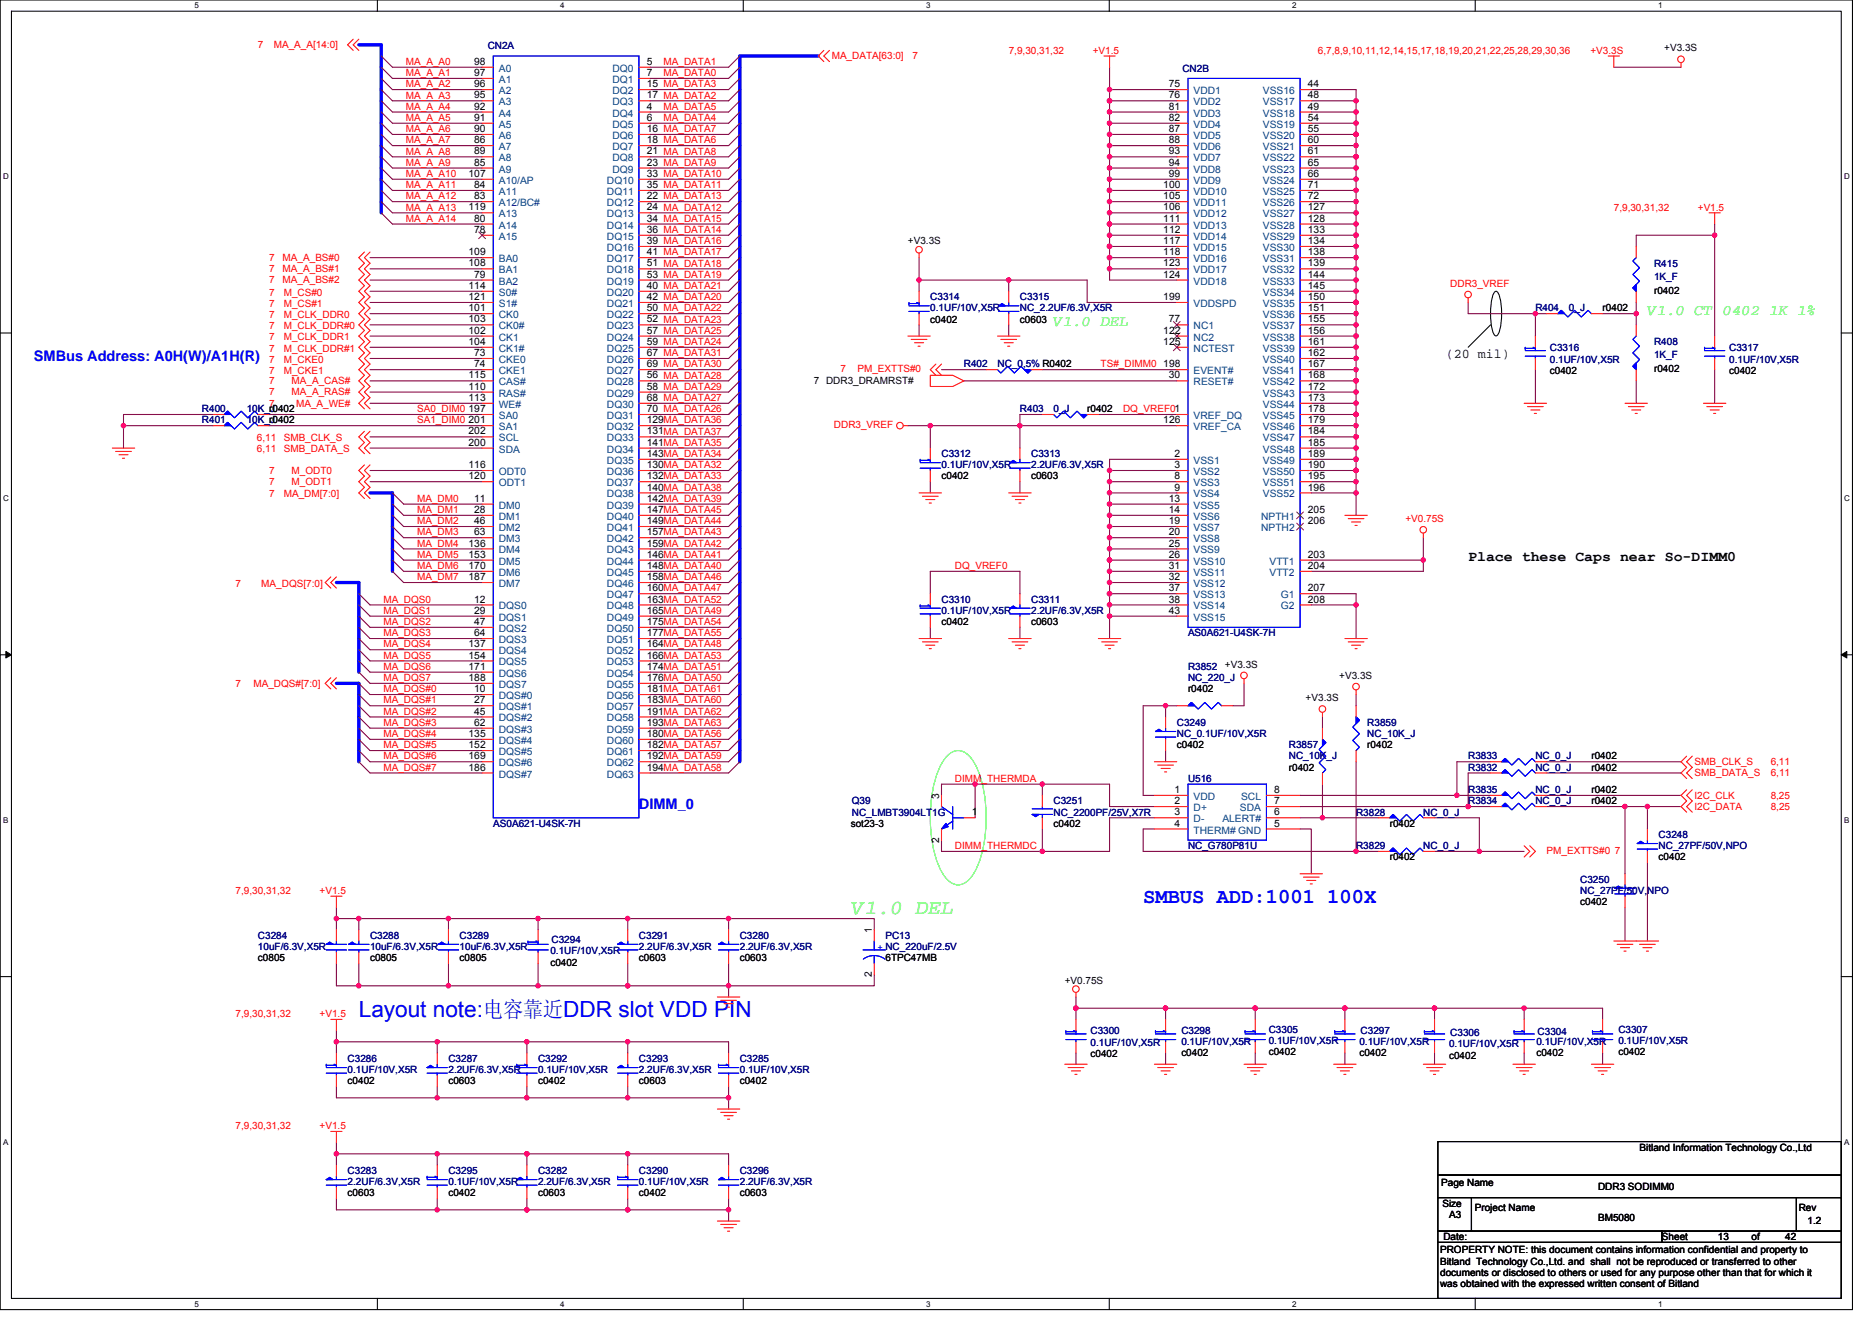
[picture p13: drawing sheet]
<svg xmlns="http://www.w3.org/2000/svg" width="297mm" height="210mm" viewBox="0 0 297 210" stroke-linecap="round" stroke-linejoin="round" font-family="sans-serif">
<defs><g id="words">
<text font-size="3.5" fill="#00f" x="56.9" y="161.4">Layout note:电容靠近DDR slot VDD PIN</text>
<text font-size="3.4" fill="#00f" x="181.4" y="143.3">SMBUS ADD:1001 100X</text>
<text font-size="3.4" fill="#0f0" x="135.2" y="145">V1.0 DEL</text>
<g font-size="2.5" fill="#0f0">
<text x="167.2" y="51.8">V1.0 DEL</text>
<text x="261.4" y="50">V1.0 CT 0402 1K 1%</text>
</g>
<g font-size="2.3" fill="#00f">
<text x="5.4" y="57.3">SMBus Address: A0H(W)/A1H(R)</text>
<text x="101.4" y="128.4">DIMM_0</text>
</g>
<text font-size="2.3" x="233" y="89">Place these Caps near So-DIMM0</text>
<text font-size="2.1" x="229.4" y="56.8">(20 mil)</text>
<g font-size="1.6" fill="#f00">
<text x="40.9" y="7.6">7</text>
<text x="43.4" y="7.6">MA_A_A[14:0]</text>
<text x="64.4" y="10.3">MA_A_A0</text>
<text x="105.3" y="10.3">MA_DATA1</text>
<text x="132" y="9.4">MA_DATA[63:0]</text>
<text x="144.8" y="9.4">7</text>
<text x="160.1" y="8.5">7,9,30,31,32</text>
<text x="173.4" y="8.5">+V1.5</text>
<text x="209.1" y="8.5">6,7,8,9,10,11,12,14,15,17,18,19,20,21,22,25,28,29,30,36</text>
<text x="252.3" y="8.5">+V3.3S</text>
<text x="64.4" y="17.4">MA_A_A4</text>
<text x="64.4" y="15.6">MA_A_A3</text>
<text x="64.4" y="12.1">MA_A_A1</text>
<text x="64.4" y="13.9">MA_A_A2</text>
<text x="105.3" y="12.1">MA_DATA0</text>
<text x="105.3" y="17.4">MA_DATA5</text>
<text x="64.4" y="21">MA_A_A6</text>
<text x="64.4" y="19.2">MA_A_A5</text>
<text x="64.4" y="22.8">MA_A_A7</text>
<text x="105.3" y="19.2">MA_DATA4</text>
<text x="64.4" y="24.5">MA_A_A8</text>
<text x="64.4" y="26.3">MA_A_A9</text>
<text x="64.4" y="29.9">MA_A_A11</text>
<text x="64.4" y="28.1">MA_A_A10</text>
<text x="64.4" y="31.6">MA_A_A12</text>
<text x="64.4" y="35.2">MA_A_A14</text>
<text x="64.4" y="33.4">MA_A_A13</text>
<text x="256.1" y="33.4">7,9,30,31,32</text>
<text x="269.4" y="33.4">+V1.5</text>
<text x="42.7" y="41.4">7</text>
<text x="44.8" y="41.4">MA_A_BS#0</text>
<text x="42.7" y="43.2">7</text>
<text x="42.7" y="45">7</text>
<text x="42.7" y="46.9">7</text>
<text x="44.8" y="43.2">MA_A_BS#1</text>
<text x="44.8" y="45">MA_A_BS#2</text>
<text x="45" y="46.9">M_CS#0</text>
<text x="230.1" y="45.5">DDR3_VREF</text>
<text x="42.7" y="48.7">7</text>
<text x="42.7" y="50.5">7</text>
<text x="42.7" y="52.3">7</text>
<text x="45" y="48.7">M_CS#1</text>
<text x="45" y="50.5">M_CLK_DDR0</text>
<text x="45" y="52.3">M_CLK_DDR#0</text>
<text x="42.7" y="55.8">7</text>
<text x="42.7" y="54">7</text>
<text x="42.7" y="57.6">7</text>
<text x="42.7" y="59.4">7</text>
<text x="45" y="55.8">M_CLK_DDR#1</text>
<text x="45" y="54">M_CLK_DDR1</text>
<text x="45" y="57.6">M_CKE0</text>
<text x="45" y="59.4">M_CKE1</text>
<text x="133.4" y="59">7</text>
<text x="136.1" y="59">PM_EXTTS#0</text>
<text x="174.6" y="58.3">TS#_DIMM0</text>
<text x="42.7" y="62.8">7</text>
<text x="42.7" y="61">7</text>
<text x="42.7" y="64.5">7</text>
<text x="46.3" y="62.8">MA_A_RAS#</text>
<text x="46.3" y="61">MA_A_CAS#</text>
<text x="47" y="64.5">MA_A_WE#</text>
<text x="66.2" y="65.4">SA0_DIM0</text>
<text x="178.2" y="65.4">DQ_VREF01</text>
<text x="40.8" y="71.8">6,11</text>
<text x="40.8" y="70">6,11</text>
<text x="45" y="71.8">SMB_DATA_S</text>
<text x="45" y="70">SMB_CLK_S</text>
<text x="66.2" y="67.2">SA1_DIM0</text>
<text x="132.3" y="67.9">DDR3_VREF</text>
<text x="42.7" y="77">7</text>
<text x="42.7" y="75.2">7</text>
<text x="46.3" y="77">M_ODT1</text>
<text x="46.3" y="75.2">M_ODT0</text>
<text x="42.7" y="78.9">7</text>
<text x="45" y="78.9">MA_DM[7:0]</text>
<text x="66.2" y="79.7">MA_DM0</text>
<text x="66.2" y="83.2">MA_DM2</text>
<text x="66.2" y="81.4">MA_DM1</text>
<text x="223" y="82.8">+V0.75S</text>
<text x="66.2" y="86.8">MA_DM4</text>
<text x="66.2" y="85">MA_DM3</text>
<text x="66.2" y="88.5">MA_DM5</text>
<text x="37.4" y="93.2">7</text>
<text x="41.5" y="93.2">MA_DQS[7:0]</text>
<text x="60.9" y="95.7">MA_DQS0</text>
<text x="66.2" y="90.3">MA_DM6</text>
<text x="66.2" y="92.1">MA_DM7</text>
<text x="151.5" y="90.3">DQ_VREF0</text>
<text x="60.9" y="101">MA_DQS3</text>
<text x="60.9" y="97.4">MA_DQS1</text>
<text x="60.9" y="99.2">MA_DQS2</text>
<text x="60.9" y="102.8">MA_DQS4</text>
<text x="60.9" y="106.3">MA_DQS6</text>
<text x="60.9" y="104.5">MA_DQS5</text>
<text x="37.4" y="109">7</text>
<text x="40.2" y="109">MA_DQS#[7:0]</text>
<text x="60.9" y="109.9">MA_DQS#0</text>
<text x="60.9" y="108.1">MA_DQS7</text>
<text x="60.9" y="113.4">MA_DQS#2</text>
<text x="60.9" y="111.7">MA_DQS#1</text>
<text x="60.9" y="117">MA_DQS#4</text>
<text x="60.9" y="115.2">MA_DQS#3</text>
<text x="60.9" y="118.8">MA_DQS#5</text>
<text x="60.9" y="120.5">MA_DQS#6</text>
<text x="60.9" y="122.3">MA_DQS#7</text>
<text x="151.5" y="124.1">DIMM_THERMDA</text>
<text x="268.9" y="123.2">SMB_DATA_S</text>
<text x="268.9" y="121.4">SMB_CLK_S</text>
<text x="281" y="121.4">6,11</text>
<text x="281" y="123.2">6,11</text>
<text x="268.9" y="128.5">I2C_DATA</text>
<text x="268.9" y="126.8">I2C_CLK</text>
<text x="281" y="126.8">8,25</text>
<text x="281" y="128.5">8,25</text>
<text x="151.5" y="134.8">DIMM_THERMDC</text>
<text x="245.4" y="135.5">PM_EXTTS#0 7</text>
<text x="37.4" y="141.9">7,9,30,31,32</text>
<text x="50.7" y="141.9">+V1.5</text>
<text x="37.4" y="161.4">7,9,30,31,32</text>
<text x="50.7" y="161.4">+V1.5</text>
<text x="37.4" y="179.2">7,9,30,31,32</text>
<text x="50.7" y="179.2">+V1.5</text>
</g>
<g font-size="1.6">
<text x="75.2" y="10.3">98</text>
<text x="102.6" y="10.3">5</text>
<text x="264.1" y="8.2">+V3.3S</text>
<text x="75.2" y="12.1">97</text>
<text x="75.2" y="13.8">96</text>
<text x="75.2" y="15.6">95</text>
<text x="75.2" y="17.4">92</text>
<text x="102.6" y="12.1">7</text>
<text x="102.6" y="13.8">15 MA_DATA3</text>
<text x="102.6" y="15.6">17 MA_DATA2</text>
<text x="102.6" y="17.4">4</text>
<text x="185.5" y="13.8">75</text>
<text x="185.5" y="15.6">76</text>
<text x="185.5" y="17.4">81</text>
<text x="207.5" y="13.8">44</text>
<text x="207.5" y="15.6">48</text>
<text x="207.5" y="17.4">49</text>
<text x="75.2" y="19.2">91</text>
<text x="75.2" y="21">90</text>
<text x="75.2" y="22.7">86</text>
<text x="102.6" y="19.2">6</text>
<text x="102.6" y="21">16 MA_DATA7</text>
<text x="102.6" y="22.7">18 MA_DATA6</text>
<text x="185.5" y="19.2">82</text>
<text x="185.5" y="21">87</text>
<text x="185.5" y="22.7">88</text>
<text x="207.5" y="19.2">54</text>
<text x="207.5" y="21">55</text>
<text x="207.5" y="22.7">60</text>
<text x="74.4" y="28.1">107</text>
<text x="75.2" y="24.5">89</text>
<text x="75.2" y="26.3">85</text>
<text x="75.2" y="29.8">84</text>
<text x="102.6" y="24.5">21 MA_DATA8</text>
<text x="102.6" y="26.3">23 MA_DATA9</text>
<text x="102.6" y="28.1">33 MA_DATA10</text>
<text x="102.6" y="29.8">35 MA_DATA11</text>
<text x="184.6" y="29.8">100</text>
<text x="185.5" y="24.5">93</text>
<text x="185.5" y="26.3">94</text>
<text x="185.5" y="28.1">99</text>
<text x="207.5" y="24.5">61</text>
<text x="207.5" y="26.3">65</text>
<text x="207.5" y="28.1">66</text>
<text x="207.5" y="29.8">71</text>
<text x="74.4" y="33.4">119</text>
<text x="75.2" y="31.6">83</text>
<text x="75.2" y="35.2">80</text>
<text x="102.6" y="31.6">22 MA_DATA13</text>
<text x="102.6" y="33.4">24 MA_DATA12</text>
<text x="102.6" y="35.2">34 MA_DATA15</text>
<text x="184.6" y="31.6">105</text>
<text x="184.6" y="33.4">106</text>
<text x="184.6" y="35.2">111</text>
<text x="207.5" y="31.6">72</text>
<text x="207.5" y="33.4">127</text>
<text x="207.5" y="35.2">128</text>
<text x="74.4" y="40.5">109</text>
<text x="75.2" y="37">78</text>
<text x="102.6" y="37">36 MA_DATA14</text>
<text x="102.6" y="38.7">39 MA_DATA16</text>
<text x="102.6" y="40.5">41 MA_DATA17</text>
<text x="144.1" y="38.8">+V3.3S</text>
<text x="184.6" y="37">112</text>
<text x="184.6" y="38.7">117</text>
<text x="184.6" y="40.5">118</text>
<text x="207.5" y="37">133</text>
<text x="207.5" y="38.7">134</text>
<text x="207.5" y="40.5">138</text>
<text x="74.4" y="42.3">108</text>
<text x="74.4" y="45.8">114</text>
<text x="74.4" y="47.6">121</text>
<text x="75.2" y="44.1">79</text>
<text x="102.6" y="42.3">51 MA_DATA18</text>
<text x="102.6" y="44.1">53 MA_DATA19</text>
<text x="102.6" y="45.8">40 MA_DATA21</text>
<text x="102.6" y="47.6">42 MA_DATA20</text>
<text x="184.6" y="42.3">123</text>
<text x="184.6" y="44.1">124</text>
<text x="184.6" y="47.6">199</text>
<text x="207.5" y="42.3">139</text>
<text x="207.5" y="44.1">144</text>
<text x="207.5" y="45.8">145</text>
<text x="207.5" y="47.6">150</text>
<text x="262.5" y="46.6">r0402</text>
<text x="74.4" y="49.4">101</text>
<text x="74.4" y="51.2">103</text>
<text x="74.4" y="53">102</text>
<text x="102.6" y="49.4">50 MA_DATA22</text>
<text x="102.6" y="51.2">52 MA_DATA23</text>
<text x="102.6" y="53">57 MA_DATA25</text>
<text x="147.6" y="51.2">c0402</text>
<text x="161.8" y="51.2">c0603</text>
<text x="184.6" y="53">122</text>
<text x="185.5" y="51.2">77</text>
<text x="207.5" y="49.4">151</text>
<text x="207.5" y="51.2">155</text>
<text x="207.5" y="53">156</text>
<text x="254.3" y="49.4">r0402</text>
<text x="74.4" y="54.7">104</text>
<text x="75.2" y="56.5">73</text>
<text x="75.2" y="58.3">74</text>
<text x="102.6" y="54.7">59 MA_DATA24</text>
<text x="102.6" y="56.5">67 MA_DATA31</text>
<text x="102.6" y="58.3">69 MA_DATA30</text>
<text x="184.6" y="54.7">125</text>
<text x="184.6" y="58.3">198</text>
<text x="207.5" y="54.7">161</text>
<text x="207.5" y="56.5">162</text>
<text x="207.5" y="58.3">167</text>
<text x="245.9" y="59.4">c0402</text>
<text x="262.5" y="59">r0402</text>
<text x="274.4" y="59.4">c0402</text>
<text x="42.7" y="65.4">r0402</text>
<text x="74.4" y="60.1">115</text>
<text x="74.4" y="61.8">110</text>
<text x="74.4" y="63.6">113</text>
<text x="74.4" y="65.4">197</text>
<text x="102.6" y="60.1">56 MA_DATA28</text>
<text x="102.6" y="61.8">58 MA_DATA29</text>
<text x="102.6" y="63.6">68 MA_DATA27</text>
<text x="102.6" y="65.4">70 MA_DATA26</text>
<text x="129.1" y="61">7 DDR3_DRAMRST#</text>
<text x="172.5" y="65.4">r0402</text>
<text x="185.5" y="60.1">30</text>
<text x="207.5" y="60.1">168</text>
<text x="207.5" y="61.8">172</text>
<text x="207.5" y="63.6">173</text>
<text x="207.5" y="65.4">178</text>
<text x="42.7" y="67.2">r0402</text>
<text x="74.4" y="67.2">201</text>
<text x="74.4" y="69">202</text>
<text x="74.4" y="70.7">200</text>
<text x="102.6" y="67.2">129MA_DATA36</text>
<text x="102.6" y="69">131MA_DATA37</text>
<text x="102.6" y="70.7">141MA_DATA35</text>
<text x="184.6" y="67.2">126</text>
<text x="207.5" y="67.2">179</text>
<text x="207.5" y="69">184</text>
<text x="207.5" y="70.7">185</text>
<text x="74.4" y="74.3">116</text>
<text x="74.4" y="76.1">120</text>
<text x="102.6" y="72.5">143MA_DATA34</text>
<text x="102.6" y="74.3">130MA_DATA32</text>
<text x="102.6" y="76.1">132MA_DATA33</text>
<text x="102.6" y="77.9">140MA_DATA38</text>
<text x="149.4" y="76.1">c0402</text>
<text x="163.6" y="76.1">c0603</text>
<text x="186.4" y="72.5">2</text>
<text x="186.4" y="74.3">3</text>
<text x="186.4" y="76.1">8</text>
<text x="186.4" y="77.9">9</text>
<text x="207.5" y="72.5">189</text>
<text x="207.5" y="74.3">190</text>
<text x="207.5" y="76.1">195</text>
<text x="207.5" y="77.9">196</text>
<text x="75.2" y="79.6">11</text>
<text x="75.2" y="81.4">28</text>
<text x="75.2" y="83.2">46</text>
<text x="102.6" y="79.6">142MA_DATA39</text>
<text x="102.6" y="81.4">147MA_DATA45</text>
<text x="102.6" y="83.2">149MA_DATA44</text>
<text x="185.5" y="79.6">13</text>
<text x="185.5" y="81.4">14</text>
<text x="185.5" y="83.2">19</text>
<text x="207.5" y="81.4">205</text>
<text x="207.5" y="83.2">206</text>
<text x="74.4" y="86.7">136</text>
<text x="74.4" y="88.5">153</text>
<text x="75.2" y="85">63</text>
<text x="102.6" y="85">157MA_DATA43</text>
<text x="102.6" y="86.7">159MA_DATA42</text>
<text x="102.6" y="88.5">146MA_DATA41</text>
<text x="185.5" y="88.5">26</text>
<text x="185.5" y="86.7">25</text>
<text x="185.5" y="85">20</text>
<text x="207.5" y="88.5">203</text>
<text x="74.4" y="90.3">170</text>
<text x="74.4" y="92.1">187</text>
<text x="75.2" y="95.6">12</text>
<text x="102.6" y="90.3">148MA_DATA40</text>
<text x="102.6" y="92.1">158MA_DATA46</text>
<text x="102.6" y="93.9">160MA_DATA47</text>
<text x="102.6" y="95.6">163MA_DATA52</text>
<text x="185.5" y="95.6">38</text>
<text x="185.5" y="93.9">37</text>
<text x="185.5" y="92.1">32</text>
<text x="185.5" y="90.3">31</text>
<text x="207.5" y="93.9">207</text>
<text x="207.5" y="95.6">208</text>
<text x="207.5" y="90.3">204</text>
<text x="75.2" y="97.4">29</text>
<text x="75.2" y="99.2">47</text>
<text x="75.2" y="101">64</text>
<text x="102.6" y="97.4">165MA_DATA49</text>
<text x="102.6" y="99.2">175MA_DATA54</text>
<text x="102.6" y="101">177MA_DATA55</text>
<text x="149.4" y="99.2">c0402</text>
<text x="163.6" y="99.2">c0603</text>
<text x="185.5" y="97.4">43</text>
<text x="74.4" y="102.7">137</text>
<text x="74.4" y="104.5">154</text>
<text x="74.4" y="106.3">171</text>
<text x="102.6" y="102.7">164MA_DATA48</text>
<text x="102.6" y="104.5">166MA_DATA53</text>
<text x="102.6" y="106.3">174MA_DATA51</text>
<text x="194.4" y="106">+V3.3S</text>
<text x="212.5" y="107.7">+V3.3S</text>
<text x="74.4" y="108.1">188</text>
<text x="75.2" y="109.9">10</text>
<text x="75.2" y="113.4">45</text>
<text x="75.2" y="111.6">27</text>
<text x="102.6" y="108.1">176MA_DATA50</text>
<text x="102.6" y="109.9">181MA_DATA61</text>
<text x="102.6" y="111.6">183MA_DATA60</text>
<text x="102.6" y="113.4">191MA_DATA62</text>
<text x="188.5" y="109.9">r0402</text>
<text x="207.2" y="111.3">+V3.3S</text>
<text x="74.4" y="118.7">152</text>
<text x="74.4" y="117">135</text>
<text x="75.2" y="115.2">62</text>
<text x="102.6" y="115.2">193MA_DATA63</text>
<text x="102.6" y="117">180MA_DATA56</text>
<text x="102.6" y="118.7">182MA_DATA57</text>
<text x="186.7" y="118.8">c0402</text>
<text x="217" y="118.8">r0402</text>
<text x="74.4" y="120.5">169</text>
<text x="74.4" y="122.3">186</text>
<text x="102.6" y="120.5">192MA_DATA59</text>
<text x="102.6" y="122.3">194MA_DATA58</text>
<text x="186.4" y="125.9">1</text>
<text x="202.2" y="125.9">8</text>
<text x="204.5" y="122.3">r0402</text>
<text x="252.5" y="125.9">r0402</text>
<text x="252.5" y="120.5">r0402</text>
<text x="252.5" y="122.3">r0402</text>
<text x="135" y="131.2">sot23-3</text>
<text x="149" y="126.8" transform="rotate(-90 149 126.8)">3</text>
<text x="154.2" y="129.4">1</text>
<text x="167.2" y="131.2">c0402</text>
<text x="186.4" y="127.6">2</text>
<text x="186.4" y="129.4">3</text>
<text x="186.4" y="131.2">4</text>
<text x="202.2" y="131.2">5</text>
<text x="202.2" y="129.4">6</text>
<text x="202.2" y="127.6">7</text>
<text x="220.5" y="131.2">r0402</text>
<text x="252.5" y="127.7">r0402</text>
<text x="149" y="133.7" transform="rotate(-90 149 133.7)">2</text>
<text x="220.5" y="136.5">r0402</text>
<text x="263.2" y="136.5">c0402</text>
<text x="250.7" y="143.7">c0402</text>
<text x="138.3" y="148.1" transform="rotate(-90 138.3 148.1)">1</text>
<text x="40.9" y="152.5">c0805</text>
<text x="58.7" y="152.5">c0805</text>
<text x="72.9" y="152.5">c0805</text>
<text x="87.3" y="153.3">c0402</text>
<text x="101.4" y="152.5">c0603</text>
<text x="117.4" y="152.5">c0603</text>
<text x="138.3" y="155.1" transform="rotate(-90 138.3 155.1)">2</text>
<text x="140.5" y="152.5">6TPC47MB</text>
<text x="168.9" y="156.1">+V0.75S</text>
<text x="173" y="167.8">c0402</text>
<text x="187.4" y="167.7">c0402</text>
<text x="201.3" y="167.5">c0402</text>
<text x="215.7" y="167.7">c0402</text>
<text x="243.8" y="167.7">c0402</text>
<text x="256.8" y="167.5">c0402</text>
<text x="55.2" y="172.1">c0402</text>
<text x="71.2" y="172.1">c0603</text>
<text x="85.4" y="172.1">c0402</text>
<text x="101.4" y="172.1">c0603</text>
<text x="117.4" y="172.1">c0402</text>
<text x="229.9" y="168">c0402</text>
<text x="260.2" y="182.6">Bitland Information Technology Co.,Ltd</text>
<text x="55.2" y="189.9">c0603</text>
<text x="71.2" y="189.9">c0402</text>
<text x="85.4" y="189.9">c0603</text>
<text x="101.4" y="189.9">c0402</text>
<text x="117.4" y="189.9">c0603</text>
<text x="228.7" y="188.3">Page Name</text>
<text x="228.9" y="191.5">Size</text>
<text x="253.6" y="188.8">DDR3 SODIMM0</text>
<text x="229" y="196.8">Date:</text>
<text x="229.9" y="193.3">A3</text>
<text x="234" y="192.2">Project Name</text>
<text x="253.6" y="193.8">BM5080</text>
<text x="263.7" y="196.8">Sheet</text>
<text x="272.6" y="196.8">13</text>
<text x="277.9" y="196.8">of</text>
<text x="283.3" y="196.8">42</text>
<text x="285.4" y="192.2">Rev</text>
<text x="286.8" y="194.3">1.2</text>
<text x="228.5" y="198.9">PROPERTY NOTE: this document contains information confidential and property to</text>
<text x="228.5" y="200.7">Bitland Technology Co.,Ltd. and shall not be reproduced or transferred to other</text>
<text x="228.5" y="202.5">documents or disclosed to others or used for any purpose other than that for which it</text>
<text x="228.5" y="204.3">was obtained with the expressed written consent of Bitland</text>
</g>
<g font-size="1.6" fill="#000080">
<text x="77.4" y="7.8">CN2A</text>
<text x="187.6" y="11.4">CN2B</text>
<text x="147.6" y="47.6">C3314</text>
<text x="161.8" y="47.6">C3315</text>
<text x="262.5" y="42.3">R415</text>
<text x="262.5" y="44.5">1K_F</text>
<text x="147.6" y="49.4">0.1UF/10V,X5R</text>
<text x="161.8" y="49.4">NC_2.2UF/6.3V,X5R</text>
<text x="243.6" y="49.4">R404</text>
<text x="249" y="49.4">0_J</text>
<text x="152.9" y="58.3">R402</text>
<text x="158.3" y="58.3">NC_0,5% R0402</text>
<text x="245.9" y="55.6">C3316</text>
<text x="245.9" y="57.6">0.1UF/10V,X5R</text>
<text x="262.5" y="54.8">R408</text>
<text x="262.5" y="56.9">1K_F</text>
<text x="274.4" y="55.6">C3317</text>
<text x="274.4" y="57.6">0.1UF/10V,X5R</text>
<text x="32" y="65.4">R400</text>
<text x="39.2" y="65.4">10K_J</text>
<text x="161.8" y="65.4">R403</text>
<text x="167.2" y="65.4">0_J</text>
<text x="32" y="67.2">R401</text>
<text x="39.2" y="67.2">10K_J</text>
<text x="149.4" y="72.5">C3312</text>
<text x="149.4" y="74.3">0.1UF/10V,X5R</text>
<text x="163.6" y="72.5">C3313</text>
<text x="163.6" y="74.3">2.2UF/6.3V,X5R</text>
<text x="149.4" y="95.7">C3310</text>
<text x="163.6" y="95.7">C3311</text>
<text x="149.4" y="97.4">0.1UF/10V,X5R</text>
<text x="163.6" y="97.4">2.2UF/6.3V,X5R</text>
<text x="188.5" y="101">AS0A621-U4SK-7H</text>
<text x="188.5" y="106.3">R3852</text>
<text x="188.5" y="108.1">NC_220_J</text>
<text x="186.7" y="115.2">C3249</text>
<text x="186.7" y="117">NC_0.1UF/10V,X5R</text>
<text x="204.5" y="118.8">R3857</text>
<text x="217" y="117">NC_10K_J</text>
<text x="217" y="115.2">R3859</text>
<text x="188.5" y="124.1">U516</text>
<text x="204.5" y="120.5">NC_10K_J</text>
<text x="233" y="125.9">R3835</text>
<text x="233" y="120.5">R3833</text>
<text x="233" y="122.3">R3832</text>
<text x="243.6" y="125.9">NC_0_J</text>
<text x="243.6" y="120.5">NC_0_J</text>
<text x="243.6" y="122.3">NC_0_J</text>
<text x="78.3" y="131.2">AS0A621-U4SK-7H</text>
<text x="135.2" y="127.7">Q39</text>
<text x="135.2" y="129.4">NC_LMBT3904LT1G</text>
<text x="167.2" y="127.7">C3251</text>
<text x="167.2" y="129.4">NC_2200PF/25V,X7R</text>
<text x="215.2" y="129.4">R3828</text>
<text x="225.8" y="129.4">NC_0_J</text>
<text x="233" y="127.7">R3834</text>
<text x="243.6" y="127.7">NC_0_J</text>
<text x="188.5" y="134.8">NC_G780P81U</text>
<text x="215.2" y="134.8">R3829</text>
<text x="225.8" y="134.8">NC_0_J</text>
<text x="263.2" y="133">C3248</text>
<text x="263.2" y="134.8">NC_27PF/50V,NPO</text>
<text x="250.7" y="140.1">C3250</text>
<text x="250.7" y="141.9">NC_27PF/50V,NPO</text>
<text x="40.9" y="149">C3284</text>
<text x="58.7" y="149">C3288</text>
<text x="72.9" y="149">C3289</text>
<text x="87.5" y="149.7">C3294</text>
<text x="101.4" y="149">C3291</text>
<text x="117.4" y="149">C3280</text>
<text x="140.5" y="149">PC13</text>
<text x="40.9" y="150.8">10uF/6.3V,X5R</text>
<text x="58.7" y="150.8">10uF/6.3V,X5R</text>
<text x="72.9" y="150.8">10uF/6.3V,X5R</text>
<text x="87.3" y="151.5">0.1UF/10V,X5R</text>
<text x="101.4" y="150.8">2.2UF/6.3V,X5R</text>
<text x="117.4" y="150.8">2.2UF/6.3V,X5R</text>
<text x="173" y="164.1">C3300</text>
<text x="173" y="166.1">0.1UF/10V,X5R</text>
<text x="187.4" y="164.1">C3298</text>
<text x="187.4" y="165.9">0.1UF/10V,X5R</text>
<text x="201.3" y="163.9">C3305</text>
<text x="201.3" y="165.7">0.1UF/10V,X5R</text>
<text x="215.7" y="165.9">0.1UF/10V,X5R</text>
<text x="215.9" y="164.1">C3297</text>
<text x="229.9" y="166.2">0.1UF/10V,X5R</text>
<text x="230.1" y="164.5">C3306</text>
<text x="243.8" y="165.9">0.1UF/10V,X5R</text>
<text x="244" y="164.3">C3304</text>
<text x="256.8" y="163.9">C3307</text>
<text x="256.8" y="165.7">0.1UF/10V,X5R</text>
<text x="55.2" y="168.6">C3286</text>
<text x="55.2" y="170.3">0.1UF/10V,X5R</text>
<text x="71.2" y="168.6">C3287</text>
<text x="71.2" y="170.3">2.2UF/6.3V,X5R</text>
<text x="85.4" y="168.6">C3292</text>
<text x="85.4" y="170.3">0.1UF/10V,X5R</text>
<text x="101.4" y="168.6">C3293</text>
<text x="101.4" y="170.3">2.2UF/6.3V,X5R</text>
<text x="117.4" y="168.6">C3285</text>
<text x="117.4" y="170.3">0.1UF/10V,X5R</text>
<text x="55.2" y="186.3">C3283</text>
<text x="55.2" y="188.1">2.2UF/6.3V,X5R</text>
<text x="71.2" y="186.3">C3295</text>
<text x="71.2" y="188.1">0.1UF/10V,X5R</text>
<text x="85.4" y="186.3">C3282</text>
<text x="85.4" y="188.1">2.2UF/6.3V,X5R</text>
<text x="101.4" y="186.3">C3290</text>
<text x="101.4" y="188.1">0.1UF/10V,X5R</text>
<text x="117.4" y="186.3">C3296</text>
<text x="117.4" y="188.1">2.2UF/6.3V,X5R</text>
</g>
<g font-size="1.6" fill="#004080">
<text x="79.2" y="11.4">A0</text>
<text x="97.2" y="11.4">DQ0</text>
<text x="79.2" y="13.2">A1</text>
<text x="79.2" y="14.9">A2</text>
<text x="79.2" y="16.7">A3</text>
<text x="97.2" y="13.2">DQ1</text>
<text x="97.2" y="14.9">DQ2</text>
<text x="97.2" y="16.7">DQ3</text>
<text x="189.4" y="14.9">VDD1</text>
<text x="189.4" y="16.7">VDD2</text>
<text x="200.4" y="14.9">VSS16</text>
<text x="200.4" y="16.7">VSS17</text>
<text x="79.2" y="18.5">A4</text>
<text x="79.2" y="20.3">A5</text>
<text x="79.2" y="22.1">A6</text>
<text x="79.2" y="23.8">A7</text>
<text x="97.2" y="18.5">DQ4</text>
<text x="97.2" y="20.3">DQ5</text>
<text x="97.2" y="22.1">DQ6</text>
<text x="97.2" y="23.8">DQ7</text>
<text x="189.4" y="18.5">VDD3</text>
<text x="189.4" y="20.3">VDD4</text>
<text x="189.4" y="22.1">VDD5</text>
<text x="189.4" y="23.8">VDD6</text>
<text x="200.4" y="18.5">VSS18</text>
<text x="200.4" y="20.3">VSS19</text>
<text x="200.4" y="22.1">VSS20</text>
<text x="200.4" y="23.8">VSS21</text>
<text x="79.2" y="25.6">A8</text>
<text x="79.2" y="27.4">A9</text>
<text x="79.2" y="29.2">A10/AP</text>
<text x="96.3" y="29.2">DQ10</text>
<text x="97.2" y="25.6">DQ8</text>
<text x="97.2" y="27.4">DQ9</text>
<text x="189.4" y="25.6">VDD7</text>
<text x="189.4" y="27.4">VDD8</text>
<text x="189.4" y="29.2">VDD9</text>
<text x="200.4" y="25.6">VSS22</text>
<text x="200.4" y="27.4">VSS23</text>
<text x="200.4" y="29.2">VSS24</text>
<text x="79.2" y="30.9">A11</text>
<text x="79.2" y="32.7">A12/BC#</text>
<text x="79.2" y="34.5">A13</text>
<text x="96.3" y="30.9">DQ11</text>
<text x="96.3" y="32.7">DQ12</text>
<text x="96.3" y="34.5">DQ13</text>
<text x="189.4" y="30.9">VDD10</text>
<text x="189.4" y="32.7">VDD11</text>
<text x="189.4" y="34.5">VDD12</text>
<text x="200.4" y="30.9">VSS25</text>
<text x="200.4" y="32.7">VSS26</text>
<text x="200.4" y="34.5">VSS27</text>
<text x="79.2" y="36.3">A14</text>
<text x="79.2" y="38.1">A15</text>
<text x="79.2" y="41.6">BA0</text>
<text x="96.3" y="36.3">DQ14</text>
<text x="96.3" y="38.1">DQ15</text>
<text x="96.3" y="39.8">DQ16</text>
<text x="96.3" y="41.6">DQ17</text>
<text x="189.4" y="36.3">VDD13</text>
<text x="189.4" y="38.1">VDD14</text>
<text x="189.4" y="39.8">VDD15</text>
<text x="189.4" y="41.6">VDD16</text>
<text x="200.4" y="36.3">VSS28</text>
<text x="200.4" y="38.1">VSS29</text>
<text x="200.4" y="39.8">VSS30</text>
<text x="200.4" y="41.6">VSS31</text>
<text x="79.2" y="43.4">BA1</text>
<text x="79.2" y="45.2">BA2</text>
<text x="79.2" y="46.9">S0#</text>
<text x="96.3" y="43.4">DQ18</text>
<text x="96.3" y="45.2">DQ19</text>
<text x="96.3" y="46.9">DQ20</text>
<text x="189.4" y="43.4">VDD17</text>
<text x="189.4" y="45.2">VDD18</text>
<text x="200.4" y="43.4">VSS32</text>
<text x="200.4" y="45.2">VSS33</text>
<text x="200.4" y="46.9">VSS34</text>
<text x="79.2" y="48.7">S1#</text>
<text x="79.2" y="50.5">CK0</text>
<text x="79.2" y="52.3">CK0#</text>
<text x="96.3" y="48.7">DQ21</text>
<text x="96.3" y="50.5">DQ22</text>
<text x="96.3" y="52.3">DQ23</text>
<text x="189.4" y="48.7">VDDSPD</text>
<text x="189.4" y="52.3">NC1</text>
<text x="200.4" y="48.7">VSS35</text>
<text x="200.4" y="50.5">VSS36</text>
<text x="200.4" y="52.3">VSS37</text>
<text x="79.2" y="54.1">CK1</text>
<text x="79.2" y="55.8">CK1#</text>
<text x="79.2" y="57.6">CKE0</text>
<text x="79.2" y="59.4">CKE1</text>
<text x="96.3" y="54.1">DQ24</text>
<text x="96.3" y="55.8">DQ25</text>
<text x="96.3" y="57.6">DQ26</text>
<text x="96.3" y="59.4">DQ27</text>
<text x="189.4" y="54.1">NC2</text>
<text x="189.4" y="55.8">NCTEST</text>
<text x="189.4" y="59.4">EVENT#</text>
<text x="200.4" y="54.1">VSS38</text>
<text x="200.4" y="55.8">VSS39</text>
<text x="200.4" y="57.6">VSS40</text>
<text x="200.4" y="59.4">VSS41</text>
<text x="79.2" y="61.2">CAS#</text>
<text x="79.2" y="62.9">RAS#</text>
<text x="79.2" y="64.7">WE#</text>
<text x="96.3" y="61.2">DQ28</text>
<text x="96.3" y="62.9">DQ29</text>
<text x="96.3" y="64.7">DQ30</text>
<text x="189.4" y="61.2">RESET#</text>
<text x="200.4" y="61.2">VSS42</text>
<text x="200.4" y="62.9">VSS43</text>
<text x="200.4" y="64.7">VSS44</text>
<text x="79.2" y="66.5">SA0</text>
<text x="79.2" y="68.3">SA1</text>
<text x="79.2" y="70.1">SCL</text>
<text x="79.2" y="71.8">SDA</text>
<text x="96.3" y="66.5">DQ31</text>
<text x="96.3" y="68.3">DQ32</text>
<text x="96.3" y="70.1">DQ33</text>
<text x="96.3" y="71.8">DQ34</text>
<text x="189.4" y="66.5">VREF_DQ</text>
<text x="189.4" y="68.3">VREF_CA</text>
<text x="200.4" y="66.5">VSS45</text>
<text x="200.4" y="68.3">VSS46</text>
<text x="200.4" y="70.1">VSS47</text>
<text x="200.4" y="71.8">VSS48</text>
<text x="79.2" y="75.4">ODT0</text>
<text x="79.2" y="77.2">ODT1</text>
<text x="96.3" y="73.6">DQ35</text>
<text x="96.3" y="75.4">DQ36</text>
<text x="96.3" y="77.2">DQ37</text>
<text x="189.4" y="73.6">VSS1</text>
<text x="189.4" y="75.4">VSS2</text>
<text x="189.4" y="77.2">VSS3</text>
<text x="200.4" y="73.6">VSS49</text>
<text x="200.4" y="75.4">VSS50</text>
<text x="200.4" y="77.2">VSS51</text>
<text x="79.2" y="80.7">DM0</text>
<text x="79.2" y="82.5">DM1</text>
<text x="96.3" y="79">DQ38</text>
<text x="96.3" y="80.7">DQ39</text>
<text x="96.3" y="82.5">DQ40</text>
<text x="189.4" y="79">VSS4</text>
<text x="189.4" y="80.7">VSS5</text>
<text x="189.4" y="82.5">VSS6</text>
<text x="200.1" y="82.5">NPTH1</text>
<text x="200.4" y="79">VSS52</text>
<text x="79.2" y="84.3">DM2</text>
<text x="79.2" y="86.1">DM3</text>
<text x="79.2" y="87.8">DM4</text>
<text x="79.2" y="89.6">DM5</text>
<text x="96.3" y="84.3">DQ41</text>
<text x="96.3" y="86.1">DQ42</text>
<text x="96.3" y="87.8">DQ43</text>
<text x="96.3" y="89.6">DQ44</text>
<text x="189.4" y="84.3">VSS7</text>
<text x="189.4" y="89.6">VSS10</text>
<text x="189.4" y="87.8">VSS9</text>
<text x="189.4" y="86.1">VSS8</text>
<text x="200.1" y="84.3">NPTH2</text>
<text x="201.4" y="89.6">VTT1</text>
<text x="79.2" y="91.4">DM6</text>
<text x="79.2" y="93.2">DM7</text>
<text x="96.3" y="91.4">DQ45</text>
<text x="96.3" y="93.2">DQ46</text>
<text x="96.3" y="95">DQ47</text>
<text x="189.4" y="95">VSS13</text>
<text x="189.4" y="93.2">VSS12</text>
<text x="189.4" y="91.4">VSS11</text>
<text x="201.4" y="91.4">VTT2</text>
<text x="203.3" y="95">G1</text>
<text x="79.2" y="96.7">DQS0</text>
<text x="79.2" y="98.5">DQS1</text>
<text x="79.2" y="100.3">DQS2</text>
<text x="96.3" y="96.7">DQ48</text>
<text x="96.3" y="98.5">DQ49</text>
<text x="96.3" y="100.3">DQ50</text>
<text x="189.4" y="96.7">VSS14</text>
<text x="189.4" y="98.5">VSS15</text>
<text x="203.3" y="96.7">G2</text>
<text x="79.2" y="102.1">DQS3</text>
<text x="79.2" y="103.8">DQS4</text>
<text x="79.2" y="105.6">DQS5</text>
<text x="79.2" y="107.4">DQS6</text>
<text x="96.3" y="102.1">DQ51</text>
<text x="96.3" y="103.8">DQ52</text>
<text x="96.3" y="105.6">DQ53</text>
<text x="96.3" y="107.4">DQ54</text>
<text x="79.2" y="109.2">DQS7</text>
<text x="79.2" y="111">DQS#0</text>
<text x="79.2" y="112.7">DQS#1</text>
<text x="96.3" y="109.2">DQ55</text>
<text x="96.3" y="111">DQ56</text>
<text x="96.3" y="112.7">DQ57</text>
<text x="79.2" y="119.8">DQS#5</text>
<text x="79.2" y="118.1">DQS#4</text>
<text x="79.2" y="116.3">DQS#3</text>
<text x="79.2" y="114.5">DQS#2</text>
<text x="96.3" y="114.5">DQ58</text>
<text x="96.3" y="116.3">DQ59</text>
<text x="96.3" y="118.1">DQ60</text>
<text x="96.3" y="119.8">DQ61</text>
<text x="79.2" y="121.6">DQS#6</text>
<text x="79.2" y="123.4">DQS#7</text>
<text x="96.3" y="121.6">DQ62</text>
<text x="96.3" y="123.4">DQ63</text>
<text x="189.4" y="127">VDD</text>
<text x="189.4" y="128.7">D+</text>
<text x="189.4" y="130.5">D-</text>
<text x="194" y="130.5">ALERT#</text>
<text x="196.7" y="128.7">SDA</text>
<text x="196.9" y="127">SCL</text>
<text x="189.4" y="132.3">THERM# GND</text>
</g>
<text font-size="1.6" fill="#00f" x="139.3" y="150.8">+ NC_220uF/2.5V</text>
<g font-size="1.3">
<text x="30.8" y="1.3">5</text>
<text x="88.9" y="1.3">4</text>
<text x="147" y="1.3">3</text>
<text x="205" y="1.3">2</text>
<text x="263.1" y="1.3">1</text>
<text x=".5" y="28.4">D</text>
<text x="292.6" y="28.4">D</text>
<text x=".5" y="79.5">C</text>
<text x="292.6" y="79.5">C</text>
<text x=".5" y="130.6">B</text>
<text x="292.6" y="130.6">B</text>
<text x=".5" y="181.7">A</text>
<text x="292.6" y="181.7">A</text>
<text x="30.8" y="207.4">5</text>
<text x="88.9" y="207.4">4</text>
<text x="147" y="207.4">3</text>
<text x="205" y="207.4">2</text>
<text x="263.1" y="207.4">1</text>
</g>
</g></defs>
<path d="M0 0h293.9v207.9h-293.9zM1.8 1.8h290.4v204.3h-290.4z" fill="none" stroke="#000" stroke-width=".17"/>
<g fill="#fff">
<path d="M30.8 .2h.7v1.4h-.7z"/>
<path d="M30.8 206.3h.7v1.4h-.7z"/>
</g>
<path d="M59.9 0v1.8M59.9 206.1v1.8" fill="none" stroke="#000" stroke-width=".17"/>
<g fill="#fff">
<path d="M88.9 .2h.7v1.4h-.7z"/>
<path d="M88.9 206.3h.7v1.4h-.7z"/>
</g>
<path d="M117.9 0v1.8M117.9 206.1v1.8" fill="none" stroke="#000" stroke-width=".17"/>
<g fill="#fff">
<path d="M147 .2h.7v1.4h-.7z"/>
<path d="M147 206.3h.7v1.4h-.7z"/>
</g>
<path d="M176 0v1.8M176 206.1v1.8" fill="none" stroke="#000" stroke-width=".17"/>
<g fill="#fff">
<path d="M205 .2h.7v1.4h-.7z"/>
<path d="M205 206.3h.7v1.4h-.7z"/>
</g>
<path d="M234.1 0v1.8M234.1 206.1v1.8" fill="none" stroke="#000" stroke-width=".17"/>
<g fill="#fff">
<path d="M263.1 .2h.7v1.4h-.7z"/>
<path d="M263.1 206.3h.7v1.4h-.7z"/>
<path d="M.5 27.3h.9v1.4h-.9z"/>
<path d="M292.6 27.3h.9v1.4h-.9z"/>
<path d="M.5 78.4h.9v1.4h-.9z"/>
<path d="M292.6 78.4h.9v1.4h-.9z"/>
</g>
<path d="M0 52.9h1.8M292.2 52.9h1.7" fill="none" stroke="#000" stroke-width=".17"/>
<g fill="#fff">
<path d="M.5 129.5h.8v1.4h-.8z"/>
<path d="M292.6 129.5h.9v1.4h-.9z"/>
</g>
<path d="M0 103.9h1.8M292.2 103.9h1.7" fill="none" stroke="#000" stroke-width=".17"/>
<path d="M.9 103.4l.9 .5-.9 .5zM292.2 103.9l.8-.5v1z" fill="#000" stroke="#000" stroke-width=".16"/>
<g fill="#fff">
<path d="M.5 180.5h.8v1.4h-.8z"/>
<path d="M292.6 180.5h.9v1.4h-.9z"/>
</g>
<path d="M236.5 51.6l-3.5 3.5M237.2 46.3l.2-.1a1.51 1.51 0 0 1 .7 1.4 10.7 10.7 0 0 1-.3 5.4l-.4 .3a1.5 1.5 0 0 1-.7-1.3 11.1 11.1 0 0 1 .3-5.4zM0 155h1.8M292.2 155h1.7M228.2 181.2h64v5.3h-64zM228.2 186.5h64v3.6h-64zM228.2 190.1h5.3v5.3h-5.3zM228.2 195.4h35.5v1.8h-35.5zM228.2 197.2h64v8.9h-64zM233.5 190.1h51.5v5.3h-51.5zM263.7 195.4h28.5v1.8h-28.5zM285 190.1h7.2v5.3h-7.2z" fill="none" stroke="#000" stroke-width=".17"/>
<path d="M150.3 120a2.21 2.21 0 0 1 3.5 0 11.1 11.1 0 0 1 2.3 5.6 21.4 21.4 0 0 1-1.3 12.6 3.7 3.7 0 0 1-2.8 2.2 2.88 2.88 0 0 1-2.2-1.4 17.1 17.1 0 0 1-2.2-9.2 17 17 0 0 1 2.2-9.2z" fill="none" stroke="#0f0" stroke-width=".17"/>
<path d="M56.9 7.1h3.6v26.7M129.8 8.9h-12.4v112M58.7 78.2h3.6v12.5M53.4 92.5h3.5v14.2M53.4 108.5h3.5v12.4" fill="none" stroke="#00f" stroke-width=".53"/>
<g fill="none" stroke="#800040" stroke-width=".17">
<path d="M60.5 16l1.8 1.8h14.2M60.5 14.2l1.8 1.8h14.2M60.5 8.9l1.8 1.8h14.2M60.5 19.6l1.8 1.7h14.2M60.5 17.8l1.8 1.8h14.2M60.5 10.7l1.8 1.7h14.2M60.5 12.4l1.8 1.8h14.2M117.4 17.8l-1.8 1.8h-12.4M117.4 14.2l-1.8 1.8h-12.4M117.4 19.6l-1.8 1.7h-12.4M117.4 12.4l-1.8 1.8h-12.4M117.4 10.7l-1.8 1.7h-12.4"/>
<path d="M117.4 8.9l-1.8 1.8h-12.4M117.4 16l-1.8 1.8h-12.4M176.1 19.6h10.6M176.1 17.8h10.6M176.1 14.2h10.6M176.1 16h10.6M176.1 17.8v1.8M176.1 14.2v1.8M176.1 16v1.8M176.1 19.6v1.7M176.1 10.7v3.5M208.1 14.2h7.1v1.8"/>
<path d="M208.1 19.6h7.1M208.1 16h7.1M208.1 17.8h7.1M215.2 19.6v1.7M215.2 16v1.8M215.2 17.8v1.8M256.1 10.7h10.6M60.5 23.1l1.8 1.8h14.2M60.5 21.3l1.8 1.8h14.2M60.5 24.9l1.8 1.8h14.2M60.5 30.2l1.8 1.8h14.2M60.5 28.4l1.8 1.8h14.2"/>
<path d="M60.5 26.7l1.8 1.7h14.2M60.5 33.8l1.8 1.8h14.2M60.5 32l1.8 1.8h14.2M117.4 33.8l-1.8 1.8h-12.4M117.4 39.1l-1.8 1.8h-12.4M117.4 32l-1.8 1.8h-12.4M117.4 23.1l-1.8 1.8h-12.4M117.4 35.6l-1.8 1.7h-12.4M117.4 30.2l-1.8 1.8h-12.4M117.4 24.9l-1.8 1.8h-12.4M117.4 28.4l-1.8 1.8h-12.4M117.4 21.3l-1.8 1.8h-12.4"/>
<path d="M117.4 26.7l-1.8 1.7h-12.4M117.4 37.3l-1.8 1.8h-12.4M176.1 32h10.6M176.1 35.6h10.6M176.1 26.7h10.6M176.1 30.2h10.6M176.1 28.4h10.6M176.1 39.1h10.6M176.1 24.9h10.6M176.1 33.8h10.6M176.1 37.3h10.6M176.1 23.1h10.6"/>
<path d="M176.1 21.3h10.6M176.1 37.3v1.8M176.1 23.1v1.8M176.1 21.3v1.8M176.1 33.8v1.8M176.1 32v1.8M176.1 26.7v1.7M176.1 28.4v1.8M176.1 30.2v1.8M176.1 39.1v1.8M176.1 35.6v1.7M176.1 24.9v1.8"/>
<path d="M208.1 37.3h7.1M208.1 39.1h7.1M208.1 30.2h7.1M208.1 26.7h7.1M208.1 23.1h7.1M208.1 24.9h7.1M208.1 21.3h7.1M208.1 35.6h7.1M208.1 32h7.1M208.1 28.4h7.1M208.1 33.8h7.1M215.2 30.2v1.8"/>
<path d="M215.2 33.8v1.8M215.2 28.4v1.8M215.2 37.3v1.8M215.2 23.1v1.8M215.2 26.7v1.7M215.2 24.9v1.8M215.2 35.6v1.7M215.2 39.1v1.8M215.2 32v1.8M215.2 21.3v1.8M272.1 37.3h-12.5v1.8M272.1 37.3v16"/>
<path d="M272.1 35.6v1.7M58.7 40.9h17.8M58.7 42.7h17.8M58.7 44.4h17.8M58.7 48h17.8M58.7 46.2h17.8M58.7 51.6h17.8M58.7 49.8h17.8M58.7 55.1h17.8M58.7 53.3h17.8M58.7 56.9h17.8M58.7 58.7h17.8"/>
<path d="M117.4 51.6l-1.8 1.7h-12.4M117.4 46.2l-1.8 1.8h-12.4M117.4 42.7l-1.8 1.8-12.4-.1M117.4 40.9l-1.8 1.8h-12.4M117.4 48l-1.8 1.8h-12.4M117.4 49.8l-1.8 1.8h-12.4M117.4 58.7l-1.8 1.8h-12.4M117.4 53.3l-1.8 1.8h-12.4M117.4 44.4l-1.8 1.8h-12.4M117.4 56.9l-1.8 1.8h-12.4M117.4 55.1l-1.8 1.8h-12.4M145.8 44.4v1.8"/>
<path d="M145.8 51.6v1.7M145.8 40.9v3.5M145.8 44.4h14.3v1.8M149.4 58.7h7.1M160.1 44.4l12.4 .1v3.5h14.2M160.1 51.6v1.7M165.4 58.7h21.3M176.1 42.7h10.6M176.1 40.9h10.6M176.1 42.7v1.7h10.6M176.1 40.9v1.8M208.1 42.7h7.1"/>
<path d="M208.1 44.4h7.1M208.1 49.8h7.1M208.1 51.6h7.1M208.1 48h7.1M208.1 46.2h7.1M208.1 55.1h7.1M208.1 58.7h7.1M208.1 56.9h7.1M208.1 53.3h7.1M208.1 40.9h7.1M215.2 46.2v1.8M215.2 51.6v1.7"/>
<path d="M215.2 55.1v1.8M215.2 42.7v1.7M215.2 49.8v1.8M215.2 58.7v1.8M215.2 53.3v1.8M215.2 40.9v1.8M215.2 44.4v1.8M215.2 56.9v1.8M215.2 48v1.8M233 48v1.8h10.6M243.6 49.8h1.8M243.6 49.8v3.5"/>
<path d="M243.6 58.7v5.3M254.3 49.8h5.3M259.6 49.8v1.8M259.6 48v1.8M272.1 58.7v5.3M19.6 67.6v3.5M19.6 67.6h14.2M33.8 65.8h-14.2v1.8M42.7 65.8h33.8M42.7 67.6h33.8M58.7 60.5h17.8M58.7 62.2h17.8"/>
<path d="M58.7 64h17.8M58.7 71.1h17.8M58.7 69.3h17.8M58.7 74.7h17.8M58.7 76.5h17.8M62.3 78.2l1.7 1.8h12.5M117.4 74.7l-1.8 1.8h-12.4M117.4 72.9l-1.8 1.8h-12.4M117.4 64l-1.8 1.8h-12.4M117.4 60.5l-1.8 1.7h-12.4M117.4 62.2l-1.8 1.8h-12.4M117.4 71.1l-1.8 1.8h-12.4"/>
<path d="M117.4 67.6l-1.8 1.7h-12.4M117.4 65.8l-1.8 1.8h-12.4M117.4 78.2l-1.8 1.8h-12.4M117.4 76.5l-1.8 1.7h-12.4M117.4 69.3l-1.8 1.8h-12.4M144.1 67.6h3.5M147.6 67.6v3.5M147.6 76.5v1.7M147.6 67.6h14.2M152.9 60.5h33.8M161.8 67.6h24.9M161.8 67.6v3.5"/>
<path d="M161.8 76.5v1.7M165.4 65.8h-3.6v1.8M174.3 65.8h12.4M176.1 78.2h10.6M176.1 76.5h10.6M176.1 74.7h10.6M176.1 78.2v1.8M176.1 74.7v1.8M176.1 76.5v1.7M186.7 72.9h-10.6v1.8M208.1 78.2h7.1M208.1 65.8h7.1"/>
<path d="M208.1 67.6h7.1M208.1 64h7.1M208.1 60.5h7.1M208.1 62.2h7.1M208.1 69.3h7.1M208.1 71.1h7.1M208.1 74.7h7.1M208.1 76.5h7.1M208.1 72.9h7.1M215.2 78.2v3.6M215.2 67.6v1.7M215.2 62.2v1.8"/>
<path d="M215.2 64v1.8M215.2 65.8v1.8M215.2 69.3v1.8M215.2 74.7v1.8M215.2 72.9v1.8M215.2 71.1v1.8M215.2 76.5v1.7M215.2 60.5v1.7M259.6 60.5v3.5M56.9 99.6l1.8 1.7h17.8M56.9 96l1.8 1.8h17.8M56.9 94.2l1.8 1.8h17.8"/>
<path d="M56.9 97.8l1.8 1.8h17.8M62.3 85.3l1.7 1.8h12.5M62.3 83.6l1.7 1.7h12.5M62.3 81.8l1.7 1.8h12.5M62.3 88.9l1.7 1.8h12.5M62.3 87.1l1.7 1.8h12.5M62.3 90.7l1.7 1.8h12.5M62.3 80l1.7 1.8h12.5M117.4 83.6l-1.8 1.7h-12.4M117.4 81.8l-1.8 1.8h-12.4M117.4 99.6l-1.8 1.7h-12.4M117.4 97.8l-1.8 1.8h-12.4"/>
<path d="M117.4 80l-1.8 1.8h-12.4M117.4 85.3l-1.8 1.8h-12.4M117.4 88.9l-1.8 1.8h-12.4M117.4 96l-1.8 1.8h-12.4M117.4 92.5l-1.8 1.7h-12.4M117.4 90.7l-1.8 1.8h-12.4M117.4 87.1l-1.8 1.8h-12.4M117.4 94.2l-1.8 1.8h-12.4M147.6 94.2v-3.5h14.2v3.5M147.6 99.6v1.7M161.8 99.6v1.7M176.1 97.8h10.6"/>
<path d="M176.1 81.8h10.6M176.1 96h10.6M176.1 94.2h10.6M176.1 88.9h10.6M176.1 85.3h10.6M176.1 83.6h10.6M176.1 90.7h10.6M176.1 87.1h10.6M176.1 80h10.6M176.1 92.5h10.6M176.1 96v1.8M176.1 97.8v3.5"/>
<path d="M176.1 81.8v1.8M176.1 80v1.8M176.1 85.3v1.8M176.1 87.1v1.8M176.1 88.9v1.8M176.1 92.5v1.7M176.1 90.7v1.8M176.1 83.6v1.7M176.1 94.2v1.8M208.1 88.9h17.7M208.1 96h7.1M208.1 94.2h7.1v1.8"/>
<path d="M215.2 96v5.3M225.8 88.9v1.8h-17.7M225.8 85.3v3.6M56.9 108.5l1.8 1.7h17.8M56.9 106.7l1.8 1.8h17.8M56.9 101.3l1.8 1.8h17.8M56.9 115.6l1.8 1.7h17.8M56.9 113.8l1.8 1.8h17.8M56.9 104.9l1.8 1.8h17.8M56.9 103.1l1.8 1.8h17.8M56.9 112l1.8 1.8h17.8M56.9 119.1l1.8 1.8h17.8"/>
<path d="M56.9 117.3l1.8 1.8h17.8M56.9 110.2l1.8 1.8h17.8M117.4 113.8l-1.8 1.8h-12.4M117.4 119.1l-1.8 1.8h-12.4M117.4 117.3l-1.8 1.8h-12.4M117.4 101.3l-1.8 1.8h-12.4M117.4 115.6l-1.8 1.7h-12.4M117.4 106.7l-1.8 1.8h-12.4M117.4 103.1l-1.8 1.8h-12.4M117.4 112l-1.8 1.8h-12.4M117.4 104.9l-1.8 1.8h-12.4M117.4 110.2l-1.8 1.8h-12.4"/>
<path d="M117.4 108.5l-1.8 1.7h-12.4M185 112h-3.6v14.2h1.8M185 112h1.7M185 112v1.8M185 119.1v1.8M197.4 108.5v3.5h-1.8M209.8 113.8v1.8M215.2 110.2v1.8M56.9 120.9l1.8 1.8h17.8M117.4 120.9l-1.8 1.8h-12.4M149.4 133.4v1.7h16M149.4 126.2v-1.7h5.3v5.3"/>
<path d="M154.7 124.5h10.7M165.4 124.5v1.7M165.4 131.6v3.5M165.4 124.5h10.7v3.5h7.1M183.2 129.8h-7.1v5.3h-10.7M183.2 131.6h-1.8v3.5h33.8M206.3 129.8h3.5M206.3 128h26.7M206.3 131.6h1.8v7.1M206.3 126.2h24.9M209.8 124.5v5.3M209.8 129.8h8.9"/>
<path d="M215.2 135.1h3.5M215.2 120.9v14.2M227.6 135.1h7.1M227.6 129.8h7.1v5.3M231.2 126.2h5.3M233 128h3.5M234.7 135.1h7.1M236.5 120.9h-5.3v5.3M236.5 122.7h-3.5v5.3M245.4 120.9h21.3M245.4 122.7h21.3M245.4 126.2h21.3"/>
<path d="M245.4 128h12.4M257.8 128v10.7M257.8 128h3.6M261.4 128h5.3M261.4 136.9v12.5M261.4 128v3.6M53.4 145.8v1.8M53.4 144v1.8M53.4 145.8h3.5M53.4 152.9v3.6h3.5M56.9 145.8h14.3v1.8M56.9 152.9v3.6"/>
<path d="M56.9 145.8v1.8M56.9 156.5h14.3M71.2 145.8h14.2M71.2 156.5h14.2M71.2 152.9v3.6M85.4 152.9v3.6M85.4 145.8v1.8M85.4 156.5h14.2M85.4 145.8h14.2M99.6 156.5h16M99.6 145.8h16M99.6 152.9v3.6"/>
<path d="M99.6 145.8v1.8M115.6 145.8h23.1v1.8M115.6 152.9v3.6M115.6 145.8v1.8M115.6 156.5v1.7M138.7 154.7v1.8h-23.1M170.7 158.2v1.8M257.8 144v5.4M53.4 165.4h16M53.4 163.6v1.8M53.4 172.5v1.7h16M53.4 165.4v1.7"/>
<path d="M69.4 174.2h14.2M69.4 172.5v1.7M69.4 165.4v1.7M69.4 165.4h14.2M83.6 172.5v1.7M83.6 165.4v1.7M83.6 174.2h16M83.6 165.4h16M99.6 165.4h16v1.7M99.6 174.2h16M99.6 172.5v1.7M99.6 165.4v1.7"/>
<path d="M115.6 172.5v1.7M115.6 174.2v1.8M170.7 160v1.8M170.7 167.1v1.8M170.7 160h14.3v1.8M185 167.1v1.8M185 160h14.2M199.2 160v1.8M199.2 167.1v1.8M199.2 160h14.2M213.4 160v1.8M213.4 167.1v1.8"/>
<path d="M213.4 160h14.2M227.6 160v1.8M227.6 167.1v1.8M227.6 160h14.2M241.8 160h12.5v1.8M241.8 160v1.8M241.8 167.1v1.8M254.3 167.1v1.8M53.4 183.1h16M53.4 181.4v1.7M53.4 190.2v1.8h16M53.4 183.1v1.8"/>
<path d="M69.4 192h14.2M69.4 190.2v1.8M69.4 183.1v1.8M69.4 183.1h14.2M83.6 190.2v1.8M83.6 183.1v1.8M83.6 192h16M83.6 183.1h16M99.6 192h16M99.6 183.1h16v1.8M99.6 183.1v1.8M99.6 190.2v1.8"/>
<path d="M115.6 192v1.8M115.6 190.2v1.8"/>
</g>
<g fill="#f0f" stroke="#f0f" stroke-width=".17">
<circle cx="215.2" cy="78.2" r=".35"/>
<circle cx="19.6" cy="67.6" r=".35"/>
<circle cx="176" cy="76.4" r=".35"/>
<circle cx="215.2" cy="49.8" r=".35"/>
<circle cx="215.2" cy="51.5" r=".35"/>
<circle cx="215.2" cy="48" r=".35"/>
<circle cx="215.2" cy="65.8" r=".35"/>
<circle cx="215.2" cy="64" r=".35"/>
<circle cx="215.2" cy="46.2" r=".35"/>
<circle cx="215.2" cy="67.6" r=".35"/>
<circle cx="215.2" cy="60.4" r=".35"/>
<circle cx="215.2" cy="62.2" r=".35"/>
<circle cx="215.2" cy="53.3" r=".35"/>
<circle cx="161.8" cy="67.6" r=".35"/>
<circle cx="176" cy="35.5" r=".35"/>
<circle cx="215.2" cy="55.1" r=".35"/>
<circle cx="215.2" cy="42.7" r=".35"/>
<circle cx="215.2" cy="58.7" r=".35"/>
<circle cx="176" cy="97.8" r=".35"/>
<circle cx="176" cy="96" r=".35"/>
<circle cx="176" cy="94.2" r=".35"/>
<circle cx="176" cy="42.7" r=".35"/>
<circle cx="176" cy="88.9" r=".35"/>
<circle cx="176" cy="85.3" r=".35"/>
<circle cx="176" cy="30.2" r=".35"/>
<circle cx="176" cy="40.9" r=".35"/>
<circle cx="176" cy="87.1" r=".35"/>
<circle cx="176" cy="28.4" r=".35"/>
<circle cx="176" cy="39.1" r=".35"/>
<circle cx="160" cy="44.4" r=".35"/>
<circle cx="145.8" cy="44.4" r=".35"/>
<circle cx="176" cy="37.3" r=".35"/>
<circle cx="176" cy="17.8" r=".35"/>
<circle cx="176" cy="16" r=".35"/>
<circle cx="176" cy="14.2" r=".35"/>
<circle cx="176" cy="23.1" r=".35"/>
<circle cx="176" cy="21.3" r=".35"/>
<circle cx="176" cy="19.5" r=".35"/>
<circle cx="176" cy="33.8" r=".35"/>
<circle cx="176" cy="32" r=".35"/>
<circle cx="176" cy="26.7" r=".35"/>
<circle cx="147.6" cy="67.6" r=".35"/>
<circle cx="215.2" cy="96" r=".35"/>
<circle cx="176" cy="78.2" r=".35"/>
<circle cx="176" cy="81.8" r=".35"/>
<circle cx="176" cy="80" r=".35"/>
<circle cx="215.2" cy="69.3" r=".35"/>
<circle cx="215.2" cy="74.7" r=".35"/>
<circle cx="215.2" cy="72.9" r=".35"/>
<circle cx="215.2" cy="71.1" r=".35"/>
<circle cx="243.6" cy="49.8" r=".35"/>
<circle cx="225.8" cy="88.9" r=".35"/>
<circle cx="176" cy="74.7" r=".35"/>
<circle cx="176" cy="92.4" r=".35"/>
<circle cx="176" cy="90.7" r=".35"/>
<circle cx="215.2" cy="37.3" r=".35"/>
<circle cx="215.2" cy="24.9" r=".35"/>
<circle cx="215.2" cy="21.3" r=".35"/>
<circle cx="215.2" cy="35.5" r=".35"/>
<circle cx="215.2" cy="30.2" r=".35"/>
<circle cx="215.2" cy="19.5" r=".35"/>
<circle cx="215.2" cy="33.8" r=".35"/>
<circle cx="215.2" cy="28.4" r=".35"/>
<circle cx="215.2" cy="16" r=".35"/>
<circle cx="215.2" cy="40.9" r=".35"/>
<circle cx="215.2" cy="23.1" r=".35"/>
<circle cx="215.2" cy="26.7" r=".35"/>
<circle cx="215.2" cy="39.1" r=".35"/>
<circle cx="215.2" cy="76.4" r=".35"/>
<circle cx="215.2" cy="17.8" r=".35"/>
<circle cx="215.2" cy="44.4" r=".35"/>
<circle cx="215.2" cy="32" r=".35"/>
<circle cx="215.2" cy="56.9" r=".35"/>
<circle cx="115.6" cy="156.5" r=".35"/>
<circle cx="99.6" cy="156.5" r=".35"/>
<circle cx="99.6" cy="192" r=".35"/>
<circle cx="83.6" cy="192" r=".35"/>
<circle cx="115.6" cy="192" r=".35"/>
<circle cx="85.4" cy="156.5" r=".35"/>
<circle cx="71.1" cy="145.8" r=".35"/>
<circle cx="53.4" cy="183.1" r=".35"/>
<circle cx="99.6" cy="183.1" r=".35"/>
<circle cx="83.6" cy="183.1" r=".35"/>
<circle cx="69.4" cy="183.1" r=".35"/>
<circle cx="69.4" cy="192" r=".35"/>
<circle cx="56.9" cy="156.5" r=".35"/>
<circle cx="53.4" cy="145.8" r=".35"/>
<circle cx="56.9" cy="145.8" r=".35"/>
<circle cx="71.1" cy="156.5" r=".35"/>
<circle cx="99.6" cy="145.8" r=".35"/>
<circle cx="85.4" cy="145.8" r=".35"/>
<circle cx="83.6" cy="165.3" r=".35"/>
<circle cx="69.4" cy="165.3" r=".35"/>
<circle cx="115.6" cy="174.2" r=".35"/>
<circle cx="99.6" cy="174.2" r=".35"/>
<circle cx="83.6" cy="174.2" r=".35"/>
<circle cx="69.4" cy="174.2" r=".35"/>
<circle cx="99.6" cy="165.3" r=".35"/>
<circle cx="53.4" cy="165.3" r=".35"/>
<circle cx="199.2" cy="160" r=".35"/>
<circle cx="184.9" cy="160" r=".35"/>
<circle cx="213.4" cy="160" r=".35"/>
<circle cx="170.7" cy="160" r=".35"/>
<circle cx="227.6" cy="160" r=".35"/>
<circle cx="241.8" cy="160" r=".35"/>
<circle cx="176" cy="24.9" r=".35"/>
<circle cx="176" cy="83.6" r=".35"/>
<circle cx="259.6" cy="49.8" r=".35"/>
<circle cx="272.1" cy="37.3" r=".35"/>
<circle cx="115.6" cy="145.8" r=".35"/>
<circle cx="165.4" cy="124.4" r=".35"/>
<circle cx="184.9" cy="112" r=".35"/>
<circle cx="154.7" cy="124.4" r=".35"/>
<circle cx="165.4" cy="135.1" r=".35"/>
<circle cx="231.2" cy="126.2" r=".35"/>
<circle cx="232.9" cy="128" r=".35"/>
<circle cx="257.8" cy="128" r=".35"/>
<circle cx="261.4" cy="128" r=".35"/>
<circle cx="209.8" cy="129.8" r=".35"/>
<circle cx="215.2" cy="135.1" r=".35"/>
<circle cx="234.7" cy="135.1" r=".35"/>
</g>
<g fill="none" stroke="#f00" stroke-width=".17">
<path d="M56 6.2l-.8 .9 .8 .9M56.9 6.2l-.9 .9 .9 .9M76.5 10.7h1.8M76.5 12.4h1.8M76.5 14.2h1.8M76.5 16h1.8M76.5 17.8h1.8M76.5 19.6h1.8M101.4 10.7h1.8M101.4 12.4h1.8M101.4 14.2h1.8M101.4 16h1.8"/>
<path d="M101.4 17.8h1.8M101.4 19.6h1.8M130.7 8l-.9 .9 .9 .9M131.6 8l-.9 .9 .9 .9M175.2 8.9h1.8M176.1 8.9v1.8M186.7 14.2h1.8M186.7 16h1.8M186.7 17.8h1.8M186.7 19.6h1.8M206.3 14.2h1.8M206.3 16h1.8"/>
<path d="M206.3 17.8h1.8M206.3 19.6h1.8M255.2 8.9h1.8M256.1 8.9v1.8M266.7 9.9v.8M76.5 21.3h1.8M76.5 23.1h1.8M76.5 24.9h1.8M76.5 26.7h1.8M76.5 28.4h1.8M76.5 30.2h1.8M76.5 32h1.8"/>
<path d="M76.5 33.8h1.8M76.5 35.6h1.8M76.5 37.3h1.8M101.4 21.3h1.8M101.4 23.1h1.8M101.4 24.9h1.8M101.4 26.7h1.8M101.4 28.4h1.8M101.4 30.2h1.8M101.4 32h1.8M101.4 33.8h1.8M101.4 35.6h1.8"/>
<path d="M101.4 37.3h1.8M101.4 39.1h1.8M186.7 21.3h1.8M186.7 23.1h1.8M186.7 24.9h1.8M186.7 26.7h1.8M186.7 28.4h1.8M186.7 30.2h1.8M186.7 32h1.8M186.7 33.8h1.8M186.7 35.6h1.8M186.7 37.3h1.8"/>
<path d="M186.7 39.1h1.8M206.3 21.3h1.8M206.3 23.1h1.8M206.3 24.9h1.8M206.3 26.7h1.8M206.3 28.4h1.8M206.3 30.2h1.8M206.3 32h1.8M206.3 33.8h1.8M206.3 35.6h1.8M206.3 37.3h1.8M206.3 39.1h1.8"/>
<path d="M259.6 39.1v1.8M271.2 33.8h1.8M272.1 33.8v1.8M57.8 40l-.9 .9 .9 .9-.9 .9 .9 .9-.9 .8 .9 .9-.9 .9 .9 .9-.9 .9 .9 .9-.9 .9 .9 .9-.9 .9 .9 .9-.9 .8 .9 .9-.9 .9 .9 .9-.9 .9 .9 .9-.9 .9 .9 .9-.9 .9 .9 .8-.9 .9 .9 .9-.9 .9 .9 .9M58.7 40l-.9 .9 .9 .9-.9 .9 .9 .9-.9 .8 .9 .9-.9 .9 .9 .9-.9 .9 .9 .9-.9 .9 .9 .9-.9 .9 .9 .9-.9 .8 .9 .9-.9 .9 .9 .9-.9 .9 .9 .9-.9 .9 .9 .9-.9 .9 .9 .8-.9 .9 .9 .9-.9 .9 .9 .9M76.5 40.9h1.8M76.5 42.7h1.8M76.5 44.4h1.8M76.5 46.2h1.8M76.5 48h1.8M76.5 49.8h1.8M76.5 51.6h1.8"/>
<path d="M76.5 53.3h1.8M76.5 55.1h1.8M76.5 56.9h1.8M76.5 58.7h1.8M101.4 40.9h1.8M101.4 42.7h1.8M101.4 44.4h1.8M101.4 46.2h1.8M101.4 48h1.8M101.4 49.8h1.8M101.4 51.6h1.8M101.4 53.3h1.8"/>
<path d="M101.4 55.1h1.8M101.4 56.9h1.8M101.4 58.7h1.8M144.1 53.3h3.5M144.6 53.9h2.5M145.1 54.4h1.5M145.7 54.9h.3M145.8 40.2v.7M145.8 46.2v1.8M145.8 49.8v1.8M147.6 59.6h3.6l1.7 .9-1.7 .8h-3.6zM148.5 57.8l-.9 .9 .9 .9"/>
<path d="M149.4 57.8l-.9 .9 .9 .9M156.5 58.7h1.8M158.3 53.3h3.5M158.8 53.9h2.5M159.3 54.4h1.5M159.9 54.9h.3M160.1 46.2v1.8M160.1 49.8v1.8M163.6 58.7h1.8M186.7 40.9h1.8M186.7 42.7h1.8M186.7 44.4h1.8"/>
<path d="M186.7 48h1.8M186.7 51.6h1.8M186.7 53.3h1.8M186.7 55.1h1.8M186.7 58.7h1.8M206.3 40.9h1.8M206.3 42.7h1.8M206.3 44.4h1.8M206.3 46.2h1.8M206.3 48h1.8M206.3 49.8h1.8M206.3 51.6h1.8"/>
<path d="M206.3 53.3h1.8M206.3 55.1h1.8M206.3 56.9h1.8M206.3 58.7h1.8M233 47.3v.7M243.6 53.3v1.8M243.6 56.9v1.8M245.4 49.8h1.8M252.5 49.8h1.8M259.6 46.2v1.8M259.6 58.7v1.8M259.6 51.6v1.7"/>
<path d="M272.1 53.3v1.8M272.1 56.9v1.8M17.8 71.1h3.6M18.3 71.6h2.5M18.9 72.2h1.4M19.4 72.7h.4M33.8 67.6h1.8M33.8 65.8h1.8M40.9 67.6h1.8M40.9 65.8h1.8M57.8 68.5l-.9 .8 .9 .9-.9 .9 .9 .9M57.8 73.8l-.9 .9 .9 .9-.9 .9 .9 .8-.9 .9 .9 .9"/>
<path d="M58.7 68.5l-.9 .8 .9 .9-.9 .9 .9 .9M58.7 73.8l-.9 .9 .9 .9-.9 .9 .9 .8-.9 .9 .9 .9M76.5 60.5h1.8M76.5 62.2h1.8M76.5 64h1.8M76.5 65.8h1.8M76.5 67.6h1.8M76.5 69.3h1.8M76.5 71.1h1.8M76.5 74.7h1.8M76.5 76.5h1.8M101.4 60.5h1.8"/>
<path d="M101.4 62.2h1.8M101.4 64h1.8M101.4 65.8h1.8M101.4 67.6h1.8M101.4 69.3h1.8M101.4 71.1h1.8M101.4 72.9h1.8M101.4 74.7h1.8M101.4 76.5h1.8M101.4 78.2h1.8M143.3 67.6h.8M145.8 78.2h3.6"/>
<path d="M146.4 78.8h2.5M146.9 79.3h1.4M147.4 79.8h.4M147.6 71.1v1.8M147.6 74.7v1.8M160.1 78.2h3.5M160.6 78.8h2.5M161.1 79.3h1.5M161.7 79.8h.3M161.8 71.1v1.8M161.8 74.7v1.8M165.4 65.8h1.8"/>
<path d="M172.5 65.8h1.8M186.7 60.5h1.8M186.7 65.8h1.8M186.7 67.6h1.8M186.7 72.9h1.8M186.7 74.7h1.8M186.7 76.5h1.8M186.7 78.2h1.8M206.3 60.5h1.8M206.3 62.2h1.8M206.3 64h1.8M206.3 65.8h1.8"/>
<path d="M206.3 67.6h1.8M206.3 69.3h1.8M206.3 71.1h1.8M206.3 72.9h1.8M206.3 74.7h1.8M206.3 76.5h1.8M206.3 78.2h1.8M241.8 64h3.6M242.4 64.5h2.5M242.9 65.1h1.4M243.5 65.6h.3M257.8 64h3.6"/>
<path d="M258.4 64.5h2.5M258.9 65.1h1.4M259.5 65.6h.3M270.3 64h3.6M270.8 64.5h2.5M271.4 65.1h1.4M271.9 65.6h.3M52.5 91.6l-.9 .9 .9 .8M53.4 91.6l-.9 .9 .9 .8M76.5 80h1.8M76.5 81.8h1.8M76.5 83.6h1.8"/>
<path d="M76.5 85.3h1.8M76.5 87.1h1.8M76.5 88.9h1.8M76.5 90.7h1.8M76.5 92.5h1.8M76.5 96h1.8M76.5 97.8h1.8M76.5 99.6h1.8M101.4 80h1.8M101.4 81.8h1.8M101.4 83.6h1.8M101.4 85.3h1.8"/>
<path d="M101.4 87.1h1.8M101.4 88.9h1.8M101.4 90.7h1.8M101.4 92.5h1.8M101.4 94.2h1.8M101.4 96h1.8M101.4 97.8h1.8M101.4 99.6h1.8M147.6 94.2v1.8M147.6 97.8v1.8M161.8 94.2v1.8M161.8 97.8v1.8"/>
<path d="M186.7 80h1.8M186.7 81.8h1.8M186.7 83.6h1.8M186.7 96h1.8M186.7 94.2h1.8M186.7 92.5h1.8M186.7 90.7h1.8M186.7 88.9h1.8M186.7 87.1h1.8M186.7 85.3h1.8M186.7 97.8h1.8M206.3 88.9h1.8"/>
<path d="M206.3 90.7h1.8M206.3 81.8h.1M206.3 83.6h.1M206.3 94.2h1.8M206.3 96h1.8M213.4 81.8h3.6M213.9 82.3h2.5M214.5 82.8h1.4M215 83.4h.3M225.8 84.6v.7M52.5 107.6l-.9 .9 .9 .8M53.4 107.6l-.9 .9 .9 .8"/>
<path d="M76.5 101.3h1.8M76.5 103.1h1.8M76.5 104.9h1.8M76.5 106.7h1.8M76.5 108.5h1.8M76.5 110.2h1.8M76.5 119.1h1.8M76.5 117.3h1.8M76.5 115.6h1.8M76.5 113.8h1.8M76.5 112h1.8M101.4 101.3h1.8"/>
<path d="M101.4 103.1h1.8M101.4 104.9h1.8M101.4 106.7h1.8M101.4 108.5h1.8M101.4 110.2h1.8M101.4 112h1.8M101.4 113.8h1.8M101.4 115.6h1.8M101.4 117.3h1.8M101.4 119.1h1.8M145.8 101.3h3.6M146.4 101.9h2.5"/>
<path d="M146.9 102.4h1.4M147.4 103h.4M160.1 101.3h3.5M160.6 101.9h2.5M161.1 102.4h1.5M161.7 103h.3M174.3 101.3h3.5M174.8 101.9h2.5M175.3 102.4h1.5M175.9 103h.3M185 113.8v1.8M185 117.3v1.8"/>
<path d="M186.7 112h1.8M193.8 112h1.8M197.4 107.7v.8M209.8 113.1v.7M209.8 115.6v1.7M213.4 101.3h3.6M213.9 101.9h2.5M214.5 102.4h1.4M215 103h.3M215.2 109.5v.7M215.2 112v1.8M215.2 119.1v1.8"/>
<path d="M76.5 120.9h1.8M76.5 122.7h1.8M101.4 120.9h1.8M101.4 122.7h1.8M149.4 131.6v1.7M149.4 126.2v1.8M152.9 129.8h1.8M165.4 129.8v1.8M165.4 126.2v1.8M183.2 120.9h3.5M183.2 126.2h5.3M183.2 128h5.3"/>
<path d="M183.2 129.8h5.3M183.2 131.6h5.3M183.7 121.4h2.5M184.2 122h1.5M184.8 122.5h.3M201 131.6h5.3M201 129.8h5.3M201 128h5.3M201 126.2h5.3M206.3 138.7h3.5M206.8 139.2h2.5M207.3 139.7h1.5"/>
<path d="M209.8 122.7v1.8M218.7 129.8h1.8M218.7 135.1h1.8M225.8 129.8h1.8M225.8 135.1h1.8M236.5 126.2h1.8M236.5 120.9h1.8M236.5 128h1.8M236.5 122.7h1.8M241.8 134.2l.9 .9-.9 .9M242.7 134.2l.9 .9-.9 .9M243.6 126.2h1.8"/>
<path d="M243.6 120.9h1.8M243.6 128h1.8M243.6 122.7h1.8M257.8 138.7v1.8M261.4 131.6v1.7M261.4 135.1v1.8M267.6 125.3l-.9 .9 .9 .9-.9 .9 .9 .9M267.6 120l-.9 .9 .9 .9-.9 .9 .9 .9M268.5 125.3l-.9 .9 .9 .9-.9 .9 .9 .9M268.5 120l-.9 .9 .9 .9-.9 .9 .9 .9M52.5 142.2h1.8M53.4 142.2v1.8"/>
<path d="M53.4 147.6v1.8M53.4 151.1v1.8M56.9 147.6v1.8M56.9 151.1v1.8M71.2 147.6v1.8M71.2 151.1v1.8M85.4 147.6v1.8M85.4 151.1v1.8M99.6 147.6v1.8M99.6 151.1v1.8M113.8 158.2h3.6M114.4 158.8h2.5"/>
<path d="M114.9 159.3h1.4M115.4 159.9h.4M115.6 147.6v1.8M115.6 151.1v1.8M138.7 147.6v1.8M138.7 152.9v1.8M170.7 157.5v.7M207.9 140.3h.3M256.1 149.4h7.1M256.6 149.9h2.5M257.1 150.4h1.5M257.7 151h.3"/>
<path d="M257.8 142.2v1.8M260.2 149.9h2.5M260.7 150.4h1.4M261.2 151h.4M52.5 161.8h1.8M52.5 179.6h1.8M53.4 161.8v1.8M53.4 179.6v1.8M53.4 167.1v1.8M53.4 170.7v1.8M69.4 167.1v1.8M69.4 170.7v1.8"/>
<path d="M83.6 167.1v1.8M83.6 170.7v1.8M99.6 167.1v1.8M99.6 170.7v1.8M113.8 176h3.6M114.4 176.6h2.5M114.9 177.1h1.4M115.4 177.6h.4M115.6 167.1v1.8M115.6 170.7v1.8M168.9 168.9h3.6M169.5 169.4h2.5"/>
<path d="M170 170h1.4M170.6 170.5h.3M170.7 161.8v1.8M170.7 165.4v1.7M183.2 168.9h3.5M183.7 169.4h2.5M184.2 170h1.5M184.8 170.5h.3M185 161.8v1.8M185 165.4v1.7M197.4 168.9h3.6M197.9 169.4h2.5"/>
<path d="M198.5 170h1.4M199 170.5h.3M199.2 161.8v1.8M199.2 165.4v1.7M211.6 168.9h3.6M212.2 169.4h2.4M212.7 170h1.4M213.2 170.5h.4M213.4 161.8v1.8M213.4 165.4v1.7M225.8 168.9h3.6M226.4 169.4h2.5"/>
<path d="M226.9 170h1.4M227.5 170.5h.3M227.6 161.8v1.8M227.6 165.4v1.7M240.1 168.9h3.5M240.6 169.4h2.5M241.1 170h1.5M241.7 170.5h.3M241.8 161.8v1.8M241.8 165.4v1.7M252.5 168.9h3.6M253 169.4h2.5"/>
<path d="M253.6 170h1.4M254.1 170.5h.4M254.3 161.8v1.8M254.3 165.4v1.7M53.4 184.9v1.8M53.4 188.5v1.7M69.4 184.9v1.8M69.4 188.5v1.7M83.6 184.9v1.8M83.6 188.5v1.7M99.6 184.9v1.8M99.6 188.5v1.7"/>
<path d="M113.8 193.8h3.6M114.4 194.3h2.5M114.9 194.9h1.4M115.4 195.4h.4M115.6 184.9v1.8M115.6 188.5v1.7"/>
<circle cx="266.7" cy="9.4" r=".52"/>
<circle cx="145.8" cy="39.6" r=".52"/>
<circle cx="232.9" cy="46.7" r=".52"/>
<circle cx="142.8" cy="67.6" r=".52"/>
<circle cx="225.8" cy="84.1" r=".52"/>
<circle cx="197.4" cy="107.2" r=".52"/>
<circle cx="209.8" cy="112.5" r=".52"/>
<circle cx="215.2" cy="109" r=".52"/>
<circle cx="170.7" cy="157" r=".52"/>
</g>
<g fill="none" stroke="#00f" stroke-width=".17">
<path d="M78.3 8.9h23.1v120.9h-23.1zM188.5 12.4h17.8v87.2h-17.8zM144.2 49.4h3.2M144.2 48.5h3.2M144.2 48v.4M145.5 48l.3 .2h-1.6M145.8 48v.5M145.8 49.4v.4M158.3 58.7l.5 .5 1.1-1.1 1 1.1 1.1-1.1 1.1 1.1 .5-.5M158.5 49.4h3.2M158.6 48.5h-.1h3.2M160.1 48v.5"/>
<path d="M160.1 49.4v.4M242 56.5h3.2M242 55.6h3.2M242 55.1v.4M243.3 55.1l.3 .2h-1.6M243.6 55.1v.5M243.6 56.5v.4M247.2 49.8l.5-.5 1.1 1 1-1 1.1 1 1.1-1 .5 .5M259.6 40.9l-.5 .5 1.1 1.1-1.1 1.1 1.1 1-1.1 1.1 .5 .5M259.6 53.3l-.5 .6 1.1 1-1.1 1.1 1.1 1.1-1.1 1 .5 .6M270.5 56.5h3.2M270.5 55.6h3.2"/>
<path d="M270.5 55.1v.4M271.7 55.1l.4 .2h-1.6M272.1 55.1v.5M272.1 56.5v.4M35.6 67.6l.5-.6 1.1 1.1 1.1-1.1 1 1.1 1.1-1.1 .5 .6M35.6 65.8l.5-.5 1.1 1 1.1-1 1 1 1.1-1 .5 .5M146 74.3h3.2M146 73.4h3.2M146 72.9v.4M147.3 72.9l.3 .2h-1.6M147.6 72.9v.5M147.6 74.3v.4"/>
<path d="M160.2 74.3h3.2M160.4 73.4h-.2h3.2M161.8 72.9v.5M161.8 74.3v.4M167.2 65.8l.5 .5 1.1-1 1 1 1.1-1 1.1 1 .5-.5M146 97.4h3.2M146 96.5h3.2M146 96v.4M147.3 96l.3 .2h-1.6M147.6 96v.5M147.6 97.4v.4M160.2 97.4h3.2"/>
<path d="M160.4 96.5h-.2h3.2M161.8 96v.5M161.8 97.4v.4M183.3 117h3.3M183.5 116.1h-.2h3.3M185 115.6v.5M185 117v.3M188.5 112l.5-.5 1.1 1 1.1-1 1 1 1.1-1 .5 .5M209.8 117.3l.6 .6-1.1 1.1 1.1 1-1.1 1.1 1.1 1.1-.6 .5M215.2 113.8l.5 .5-1.1 1.1 1.1 1.1-1.1 1 1.1 1.1-.5 .5M149.4 128l1.8 1.3M151.2 130.3l-1.8 1.3"/>
<path d="M151.2 128v3.6M151.2 129.8h1.7M163.8 128.4h3.2M164 129.3h-.2h3.2M165.4 129.3v.5M165.4 128v.4M188.5 124.5h12.5v8.8h-12.5zM220.5 129.8l.5-.5 1.1 1 1.1-1 1 1 1.1-1 .5 .5M220.5 135.1l.5-.5 1.1 1.1 1.1-1.1 1 1.1 1.1-1.1 .5 .5M238.3 126.2l.5-.5 1.1 1.1 1.1-1.1 1 1.1 1.1-1.1 .5 .5M238.3 120.9l.5-.5 1.1 1 1.1-1 1 1 1.1-1 .5 .5M238.3 128l.5-.5 1.1 1 1.1-1 1 1 1.1-1 .5 .5"/>
<path d="M238.3 122.7l.5-.5 1.1 1 1.1-1 1 1 1.1-1 .5 .5M259.8 134.8h3.2M260 133.9h-.2h3.2M261.4 133.3v.6M261.4 134.8v.3M51.8 150.8h3.2M52 149.9h-.2h3.2M53.4 149.4v.5M53.4 150.8v.3M55.3 150.8h3.2M55.5 149.9h-.2h3.2M56.9 149.4v.5"/>
<path d="M56.9 150.8v.3M69.6 150.8h3.2M69.7 149.9h-.1h3.2M71.2 149.4v.5M71.2 150.8v.3M83.8 150.8h3.2M83.8 149.9h3.2M83.8 149.4v.3M85 149.4l.4 .1h-1.6M85.4 149.4v.5M85.4 150.8v.3M98 150.8h3.2"/>
<path d="M98.2 149.9h-.2h3.2M99.6 149.4v.5M99.6 150.8v.3M114 150.8h3.2M114.2 149.9h-.2h3.2M115.6 149.4v.5M115.6 150.8v.3M136.9 150.8h3.6M137 152.2a2.86 2.86 0 0 1 3.4 0M138.7 151.7v1.2M138.7 149.4v1.4M256.2 141.9h3.3"/>
<path d="M256.4 141h-.2h3.3M257.8 140.5v.5M257.8 141.9v.3M51.8 170.3h3.2M51.8 169.4h3.2M51.8 168.9v.4M53 168.9l.4 .2h-1.6M53.4 168.9v.5M53.4 170.3v.4M67.8 170.3h3.2M68 169.4h-.2h3.2M69.4 168.9v.5"/>
<path d="M69.4 170.3v.4M82 170.3h3.2M82 169.4h3.2M82 168.9v.4M83.2 168.9l.4 .2h-1.6M83.6 168.9v.5M83.6 170.3v.4M98 170.3h3.2M98.2 169.4h-.2h3.2M99.6 168.9v.5M99.6 170.3v.4M114 170.3h3.2"/>
<path d="M114 169.4h3.2M114 168.9v.4M115.2 168.9l.4 .2h-1.6M115.6 168.9v.5M115.6 170.3v.4M169.1 165h3.2M169.1 164.1h3.2M169.1 163.6v.3M170.4 163.6l.3 .1h-1.6M170.7 163.6v.5M170.7 165v.4M183.3 165h3.3"/>
<path d="M183.3 164.1h3.3M183.3 163.6v.3M184.6 163.6l.4 .1h-1.7M185 163.6v.5M185 165v.4M197.6 165h3.2M197.6 164.1h3.2M197.6 163.6v.3M198.8 163.6l.4 .1h-1.6M199.2 163.6v.5M199.2 165v.4M211.8 165h3.2"/>
<path d="M211.8 164.1h3.2M211.8 163.6v.3M213 163.6l.4 .1h-1.6M213.4 163.6v.5M213.4 165v.4M226 165h3.2M226 164.1h3.2M226 163.6v.3M227.3 163.6l.3 .1h-1.6M227.6 163.6v.5M227.6 165v.4M240.2 165h3.3"/>
<path d="M240.2 164.1h3.3M240.2 163.6v.3M241.5 163.6l.3 .1h-1.6M241.8 163.6v.5M241.8 165v.4M252.7 165h3.2M252.7 164.1h3.2M252.7 163.6v.3M253.9 163.6l.4 .1h-1.6M254.3 163.6v.5M254.3 165v.4M51.8 188.1h3.2"/>
<path d="M52 187.2h-.2h3.2M53.4 186.7v.5M53.4 188.1v.4M67.8 188.1h3.2M67.8 187.2h3.2M67.8 186.7v.3M69 186.7l.4 .2h-1.6M69.4 186.7v.5M69.4 188.1v.4M82 188.1h3.2M82.2 187.2h-.2h3.2M83.6 186.7v.5"/>
<path d="M83.6 188.1v.4M98 188.1h3.2M98 187.2h3.2M98 186.7v.3M99.2 186.7l.4 .2h-1.6M99.6 186.7v.5M99.6 188.1v.4M114 188.1h3.2M114.2 187.2h-.2h3.2M115.6 186.7v.5M115.6 188.1v.4"/>
</g>
<path d="M76 36.8l1 1.1M77 36.8l-1.1 1.1M186.2 51l1.1 1.1M186.2 52.8l1.1 1.1M186.2 54.6l1.1 1.1M187.3 51l-1.1 1.1M187.3 52.8l-1.1 1.1M187.3 54.6l-1.1 1.1M205.8 81.3l1 1M205.8 83l1 1.1M206.8 81.3l-1.1 1M206.8 83l-1.1 1.1" fill="none" stroke="#804000" stroke-width=".16"/>
<g fill="#00f" stroke="#00f" stroke-width=".17">
<path d="M150.1 130.7l.3 .5-1 .4z" fill-rule="evenodd"/>
<path d="M150.1 130.7l.3 .5-1 .4z" fill-rule="evenodd"/>
<path d="M158.5 48.5l.5-.3 .5 .3z" fill-rule="evenodd"/>
<path d="M158.5 48.5l.5-.3 .5 .3z" fill-rule="evenodd"/>
<path d="M114 187.2l.6-.3 .5 .3z" fill-rule="evenodd"/>
<path d="M114 187.2l.6-.3 .5 .3z" fill-rule="evenodd"/>
<path d="M215.2 113.8l.5 .5-.5 .6z" fill-rule="evenodd"/>
<path d="M215.2 113.8l.5 .5-.5 .6z" fill-rule="evenodd"/>
<path d="M221 129.3l.6 .5h-1.1z" fill-rule="evenodd"/>
<path d="M221 129.3l.6 .5h-1.1z" fill-rule="evenodd"/>
<path d="M259.1 45.7l.5-.5v1z" fill-rule="evenodd"/>
<path d="M259.1 45.7l.5-.5v1z" fill-rule="evenodd"/>
<path d="M82 187.2l.5-.3 .6 .3z" fill-rule="evenodd"/>
<path d="M82 187.2l.5-.3 .6 .3z" fill-rule="evenodd"/>
<path d="M55.3 149.9l.6-.4 .5 .4z" fill-rule="evenodd"/>
<path d="M55.3 149.9l.6-.4 .5 .4z" fill-rule="evenodd"/>
<path d="M51.8 149.9l.5-.4 .5 .4z" fill-rule="evenodd"/>
<path d="M51.8 149.9l.5-.4 .5 .4z" fill-rule="evenodd"/>
<path d="M160.2 73.4l.6-.3 .5 .3z" fill-rule="evenodd"/>
<path d="M160.2 73.4l.6-.3 .5 .3z" fill-rule="evenodd"/>
<path d="M259.8 133.9l.5-.4 .6 .4z" fill-rule="evenodd"/>
<path d="M259.8 133.9l.5-.4 .6 .4z" fill-rule="evenodd"/>
<path d="M259.1 58.1l.5-.5v1.1z" fill-rule="evenodd"/>
<path d="M259.1 58.1l.5-.5v1.1z" fill-rule="evenodd"/>
<path d="M51.8 187.2l.5-.3 .5 .3z" fill-rule="evenodd"/>
<path d="M51.8 187.2l.5-.3 .5 .3z" fill-rule="evenodd"/>
<path d="M189 111.5l.6 .5h-1.1z" fill-rule="evenodd"/>
<path d="M189 111.5l.6 .5h-1.1z" fill-rule="evenodd"/>
<path d="M238.8 125.7l.5 .5h-1z" fill-rule="evenodd"/>
<path d="M238.8 125.7l.5 .5h-1z" fill-rule="evenodd"/>
<path d="M209.8 117.3l.6 .6-.6 .5z" fill-rule="evenodd"/>
<path d="M209.8 117.3l.6 .6-.6 .5z" fill-rule="evenodd"/>
<path d="M238.8 120.4l.5 .5h-1z" fill-rule="evenodd"/>
<path d="M238.8 120.4l.5 .5h-1z" fill-rule="evenodd"/>
<path d="M162.6 58.7h1l-.5 .5z" fill-rule="evenodd"/>
<path d="M162.6 58.7h1l-.5 .5z" fill-rule="evenodd"/>
<path d="M36.1 67l.6 .6h-1.1z" fill-rule="evenodd"/>
<path d="M36.1 67l.6 .6h-1.1z" fill-rule="evenodd"/>
<path d="M247.7 49.3l.5 .5h-1z" fill-rule="evenodd"/>
<path d="M247.7 49.3l.5 .5h-1z" fill-rule="evenodd"/>
<path d="M69.6 149.9l.5-.4 .5 .4z" fill-rule="evenodd"/>
<path d="M69.6 149.9l.5-.4 .5 .4z" fill-rule="evenodd"/>
<path d="M98 149.9l.5-.4 .6 .4z" fill-rule="evenodd"/>
<path d="M98 149.9l.5-.4 .6 .4z" fill-rule="evenodd"/>
<path d="M221 134.6l.6 .5h-1.1z" fill-rule="evenodd"/>
<path d="M221 134.6l.6 .5h-1.1z" fill-rule="evenodd"/>
<path d="M36.1 65.3l.6 .5h-1.1z" fill-rule="evenodd"/>
<path d="M36.1 65.3l.6 .5h-1.1z" fill-rule="evenodd"/>
<path d="M67.8 169.4l.5-.3 .6 .3z" fill-rule="evenodd"/>
<path d="M67.8 169.4l.5-.3 .6 .3z" fill-rule="evenodd"/>
<path d="M114 149.9l.6-.4 .5 .4z" fill-rule="evenodd"/>
<path d="M114 149.9l.6-.4 .5 .4z" fill-rule="evenodd"/>
<path d="M183.3 116.1l.6-.4 .5 .4z" fill-rule="evenodd"/>
<path d="M183.3 116.1l.6-.4 .5 .4z" fill-rule="evenodd"/>
<path d="M256.2 141l.6-.4 .5 .4z" fill-rule="evenodd"/>
<path d="M256.2 141l.6-.4 .5 .4z" fill-rule="evenodd"/>
<path d="M238.8 127.5l.5 .5h-1z" fill-rule="evenodd"/>
<path d="M238.8 127.5l.5 .5h-1z" fill-rule="evenodd"/>
<path d="M98 169.4l.5-.3 .6 .3z" fill-rule="evenodd"/>
<path d="M98 169.4l.5-.3 .6 .3z" fill-rule="evenodd"/>
<path d="M160.2 96.5l.6-.3 .5 .3z" fill-rule="evenodd"/>
<path d="M160.2 96.5l.6-.3 .5 .3z" fill-rule="evenodd"/>
<path d="M163.8 129.3h1.1l-.6 .3z" fill-rule="evenodd"/>
<path d="M163.8 129.3h1.1l-.6 .3z" fill-rule="evenodd"/>
<path d="M238.8 122.2l.5 .5h-1z" fill-rule="evenodd"/>
<path d="M238.8 122.2l.5 .5h-1z" fill-rule="evenodd"/>
<path d="M171.4 65.8h1.1l-.5 .5z" fill-rule="evenodd"/>
<path d="M171.4 65.8h1.1l-.5 .5z" fill-rule="evenodd"/>
</g>
<use href="#words"/>
</svg>
